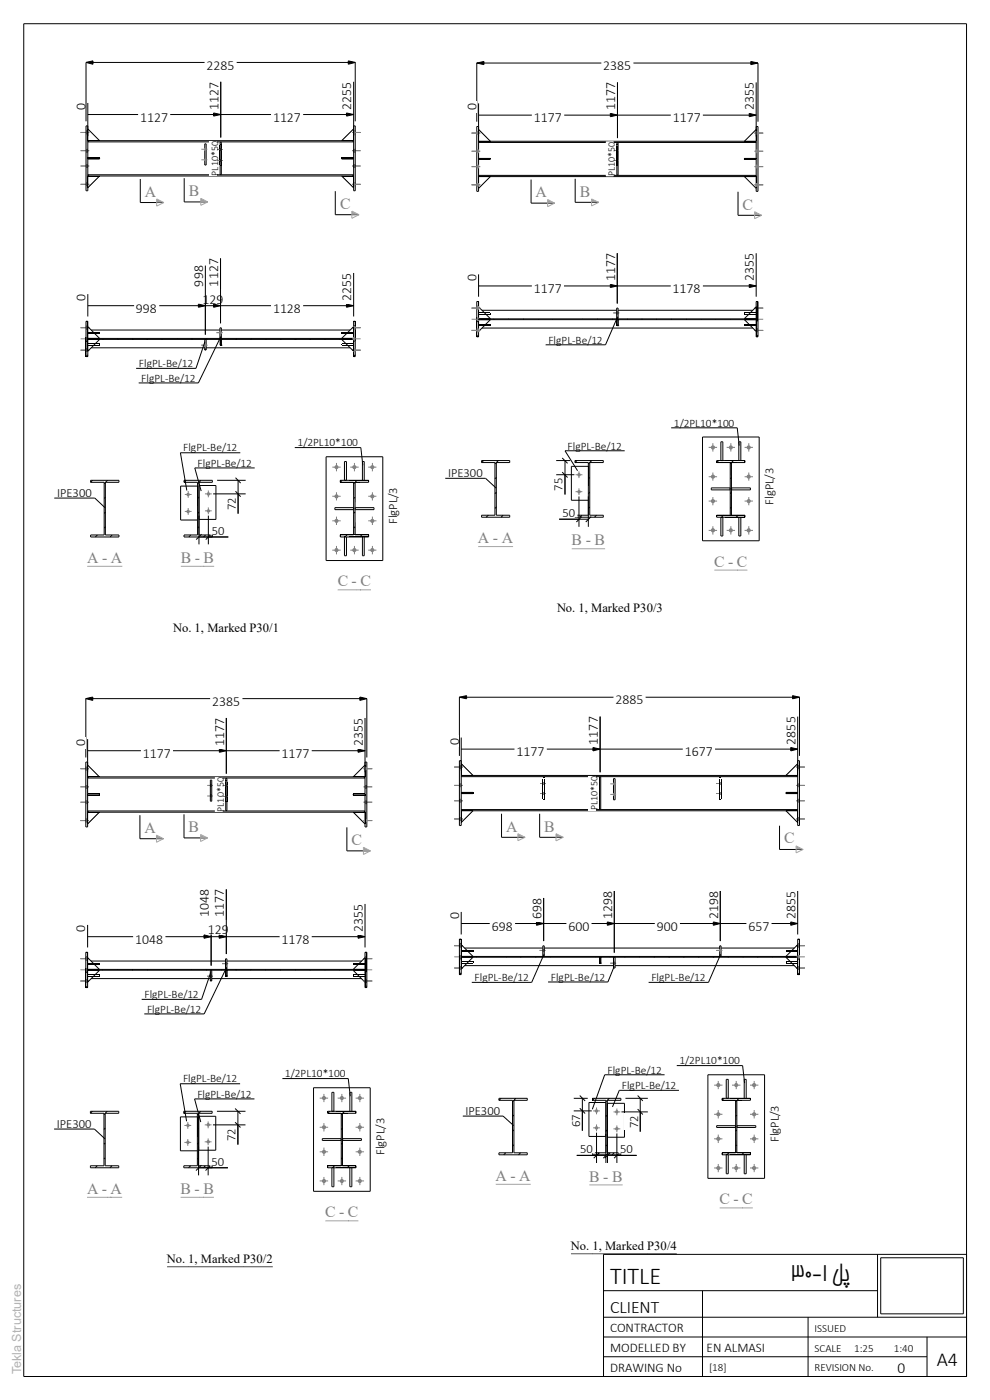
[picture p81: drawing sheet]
<svg xmlns="http://www.w3.org/2000/svg" width="210mm" height="297mm" viewBox="0 0 210 297" stroke-linecap="round" stroke-linejoin="round" font-family="sans-serif">
<defs><g id="words">
<g font-size="5.1">
<text x="129.4" y="272.4">TITLE</text>
<text x="167.8" y="271.7">30-1 لپ</text>
</g>
<text font-size="4.2" x="198.7" y="289.8">A4</text>
<text font-size="3.7" x="129.4" y="278.5">CLIENT</text>
<g font-size="3.3" fill="#7f7f7f">
<text x="30.7" y="41.7">A</text>
<text x="40" y="41.6">B</text>
<text x="113.6" y="41.9">A</text>
<text x="123" y="41.7">B</text>
<text x="72.1" y="44.3">C</text>
<text x="157.5" y="44.4">C</text>
<text x="18.5" y="119.4">A - A</text>
<text x="38.4" y="119.4">B - B</text>
<text x="101.4" y="115.2">A - A</text>
<text x="121.2" y="115.7">B - B</text>
<text x="71.6" y="124.4">C - C</text>
<text x="151.5" y="120.2">C - C</text>
<text x="30.6" y="176.7">A</text>
<text x="40" y="176.5">B</text>
<text x="74.5" y="179.3">C</text>
<text x="107.4" y="176.4">A</text>
<text x="115.4" y="176.4">B</text>
<text x="166.3" y="178.9">C</text>
<text x="105.1" y="250.5">A - A</text>
<text x="125" y="250.7">B - B</text>
<text x="18.5" y="253.3">A - A</text>
<text x="38.3" y="253.3">B - B</text>
<text x="152.6" y="255.5">C - C</text>
<text x="69" y="258.3">C - C</text>
</g>
<text font-size="3.3" x="190.4" y="291.3">0</text>
<g font-size="2.9">
<text x="43.8" y="14.8">2285</text>
<text x="128" y="14.9">2385</text>
<text x="18.2" y="23.3" transform="rotate(-90 18.2 23.3)">0</text>
<text x="46.4" y="23.3" transform="rotate(-90 46.4 23.3)">1127</text>
<text x="74.5" y="23.3" transform="rotate(-90 74.5 23.3)">2255</text>
<text x="101" y="23.4" transform="rotate(-90 101 23.4)">0</text>
<text x="130.5" y="23.4" transform="rotate(-90 130.5 23.4)">1177</text>
<text x="159.9" y="23.4" transform="rotate(-90 159.9 23.4)">2355</text>
<text x="29.7" y="25.8">1127</text>
<text x="57.9" y="25.8">1127</text>
<text x="113.2" y="25.9">1177</text>
<text x="142.7" y="25.9">1177</text>
<text x="101" y="59.6" transform="rotate(-90 101 59.6)">0</text>
<text x="130.5" y="59.6" transform="rotate(-90 130.5 59.6)">1177</text>
<text x="159.9" y="59.6" transform="rotate(-90 159.9 59.6)">2355</text>
<text x="18.2" y="63.8" transform="rotate(-90 18.2 63.8)">0</text>
<text x="42.9" y="64.4">129</text>
<text x="43.1" y="60.8" transform="rotate(-90 43.1 60.8)">998</text>
<text x="46.3" y="60.8" transform="rotate(-90 46.3 60.8)">1127</text>
<text x="74.5" y="63.8" transform="rotate(-90 74.5 63.8)">2255</text>
<text x="113.2" y="62.2">1177</text>
<text x="142.7" y="62.2">1178</text>
<text x="28.8" y="66.4">998</text>
<text x="57.9" y="66.4">1128</text>
<text x="45" y="149.7">2385</text>
<text x="130.6" y="149.4">2885</text>
<text x="18.1" y="158.2" transform="rotate(-90 18.1 158.2)">0</text>
<text x="30.3" y="160.8">1177</text>
<text x="47.5" y="158.2" transform="rotate(-90 47.5 158.2)">1177</text>
<text x="59.7" y="160.8">1177</text>
<text x="77" y="158.2" transform="rotate(-90 77 158.2)">2355</text>
<text x="97.4" y="157.9" transform="rotate(-90 97.4 157.9)">0</text>
<text x="109.6" y="160.4">1177</text>
<text x="126.8" y="157.9" transform="rotate(-90 126.8 157.9)">1177</text>
<text x="145.2" y="160.4">1677</text>
<text x="168.7" y="157.9" transform="rotate(-90 168.7 157.9)">2855</text>
<text x="18.1" y="197.7" transform="rotate(-90 18.1 197.7)">0</text>
<text x="44.3" y="194.6" transform="rotate(-90 44.3 194.6)">1048</text>
<text x="47.5" y="194.6" transform="rotate(-90 47.5 194.6)">1177</text>
<text x="77" y="197.7" transform="rotate(-90 77 197.7)">2355</text>
<text x="97.4" y="194.9" transform="rotate(-90 97.4 194.9)">0</text>
<text x="104.3" y="197.4">698</text>
<text x="114.9" y="194.9" transform="rotate(-90 114.9 194.9)">698</text>
<text x="120.6" y="197.4">600</text>
<text x="129.8" y="194.9" transform="rotate(-90 129.8 194.9)">1298</text>
<text x="139.3" y="197.4">900</text>
<text x="152.3" y="194.9" transform="rotate(-90 152.3 194.9)">2198</text>
<text x="158.7" y="197.4">657</text>
<text x="168.7" y="194.9" transform="rotate(-90 168.7 194.9)">2855</text>
<text x="28.7" y="200.2">1048</text>
<text x="44.1" y="198.2">129</text>
<text x="59.7" y="200.2">1178</text>
</g>
<g font-size="2.8">
<text x="129.4" y="286.8">MODELLED BY</text>
<text x="129.4" y="282.6">CONTRACTOR</text>
<text x="149.9" y="286.8">EN ALMASI</text>
<text x="129.4" y="291">DRAWING No</text>
</g>
<g font-size="2.7">
<text x="95" y="101.3">IPE300</text>
<text x="12.1" y="105.4">IPE300</text>
<text x="119.3" y="104.1" transform="rotate(-90 119.3 104.1)">75</text>
<text x="164.1" y="107.1" transform="rotate(-90 164.1 107.1)">FlgPL/3</text>
<text x="45" y="113.4">50</text>
<text x="50" y="108.2" transform="rotate(-90 50 108.2)">72</text>
<text x="84.2" y="111.2" transform="rotate(-90 84.2 111.2)">FlgPL/3</text>
<text x="119.3" y="109.7">50</text>
<text x="118.2" y="129.9">No. 1, Marked P30/3</text>
<text x="36.7" y="134.1">No. 1, Marked P30/1</text>
<text x="12.1" y="239.3">IPE300</text>
<text x="98.7" y="236.5">IPE300</text>
<text x="123.1" y="239.1" transform="rotate(-90 123.1 239.1)">67</text>
<text x="135.3" y="239.3" transform="rotate(-90 135.3 239.3)">72</text>
<text x="50" y="242.1" transform="rotate(-90 50 242.1)">72</text>
<text x="81.6" y="245.1" transform="rotate(-90 81.6 245.1)">FlgPL/3</text>
<text x="123.1" y="244.6">50</text>
<text x="131.6" y="244.6">50</text>
<text x="165.2" y="242.3" transform="rotate(-90 165.2 242.3)">FlgPL/3</text>
<text x="44.9" y="247.3">50</text>
<text x="35.4" y="268">No. 1, Marked P30/2</text>
<text x="121.1" y="265.2">No. 1, Marked P30/4</text>
</g>
<text font-size="2.7" fill="#b2b2b2" x="4.5" y="291.5" transform="rotate(-90 4.5 291.5)">Tekla Structures</text>
<g font-size="2.4">
<text x="29.5" y="77.8">FlgPL-Be/12</text>
<text x="116.3" y="72.9">FlgPL-Be/12</text>
<text x="30" y="81">FlgPL-Be/12</text>
<text x="38.9" y="95.8">FlgPL-Be/12</text>
<text x="63.1" y="94.7">1/2PL10*100</text>
<text x="120.4" y="95.4">FlgPL-Be/12</text>
<text x="143" y="90.5">1/2PL10*100</text>
<text x="41.9" y="99">FlgPL-Be/12</text>
<text x="100.7" y="208.1">FlgPL-Be/12</text>
<text x="116.8" y="208">FlgPL-Be/12</text>
<text x="138.2" y="208.1">FlgPL-Be/12</text>
<text x="30.6" y="211.7">FlgPL-Be/12</text>
<text x="31.2" y="214.8">FlgPL-Be/12</text>
<text x="128.9" y="227.7">FlgPL-Be/12</text>
<text x="144.1" y="225.8">1/2PL10*100</text>
<text x="38.8" y="229.6">FlgPL-Be/12</text>
<text x="41.9" y="232.8">FlgPL-Be/12</text>
<text x="60.5" y="228.5">1/2PL10*100</text>
<text x="131.9" y="231.1">FlgPL-Be/12</text>
</g>
<g font-size="2.3">
<text x="172.8" y="286.7">SCALE</text>
<text x="172.8" y="282.5">ISSUED</text>
<text x="181.2" y="286.7">1:25</text>
<text x="189.6" y="286.7">1:40</text>
<text x="150.4" y="290.9">[18]</text>
<text x="172.8" y="290.9">REVISION No.</text>
</g>
<g font-size="2.1">
<text x="46.3" y="37.2" transform="rotate(-90 46.3 37.2)">PL10*50</text>
<text x="130.4" y="37.4" transform="rotate(-90 130.4 37.4)">PL10*50</text>
<text x="47.5" y="172.2" transform="rotate(-90 47.5 172.2)">PL10*50</text>
<text x="126.7" y="171.9" transform="rotate(-90 126.7 171.9)">PL10*50</text>
</g>
</g></defs>
<g fill="none" stroke="#000" stroke-width=".21">
<path d="M18.6 75.3l-.4 .3M18.6 72.1l-.4 .4M18.6 69l-.4 .4M21.9 71.8l-.1 .2M25.1 71.8l-.2 .1M28.2 71.8l-.1 .2M31.3 71.9l-.1 .1M34.3 72h.1M37.6 71.8v.1M40.8 71.8l-.2 .2M43.7 74l-.3 .2M43.9 71.8l-.1 .2"/>
<path d="M46.9 71.5l-.2 .3M46.9 73l-.2 .2M47.1 71.8l-.2 .2M50.2 71.8l-.2 .2M53.3 71.8l-.1 .2M56.5 71.8l-.2 .2M59.6 71.9l-.1 .1M62.7 71.9l-.1 .1M65.9 71.9l-.1 .1M69 71.9l-.1 .1M72.1 72h.1M75.4 75.3l-.4 .3"/>
<path d="M75.4 72.1l-.4 .4M75.4 69l-.4 .4M101.5 71.1l-.4 .4M101.5 67.9l-.4 .4M101.5 64.8l-.4 .4M104.8 67.6l-.1 .2M108 67.6l-.1 .1M111.1 67.6l-.1 .2M114.2 67.7l-.1 .1M117.3 67.7v.1M123.7 67.6l-.1 .1M126.8 67.6l-.1 .2"/>
<path d="M130 67.6l-.2 .2M131.1 67.3l-.3 .3M131.1 68.8l-.2 .3M133.1 67.6l-.1 .2M136.3 67.6l-.2 .2M139.4 67.6l-.2 .2M142.5 67.6l-.1 .2M145.7 67.7l-.2 .1M148.8 67.7l-.1 .1M151.9 67.7l-.1 .1M155 67.7l-.1 .1M160.8 71.1l-.4 .4"/>
<path d="M160.8 67.9l-.4 .4M160.8 64.8l-.4 .4M69.2 96.9h12v22h-12zM102.6 97.7l-.4 .4M105.7 97.7l-.7 .7M122.4 97.7l-.4 .4M125.5 97.7l-.7 .7M152.4 97.7l-.4 .4M155.6 97.7l-.7 .7M19.2 101.9h6v.4h-2.8v11.2h2.8v.4h-6v-.4h2.9v-11.2h-2.9zM19.6 101.9l-.4 .4M20.7 113.5l-.5 .4"/>
<path d="M22.4 111.8l-.3 .3M22.4 108.6l-.3 .3M22.4 105.5l-.3 .2M22.8 101.9l-.7 .7M23.8 113.5l-.4 .4M39.5 101.9l-.5 .4M40.5 113.5l-.5 .4M42.2 111.8l-.3 .3M42.2 108.6l-.3 .3M42.2 105.5l-.3 .2M42.6 101.9l-.7 .7M43.6 113.5l-.4 .4"/>
<path d="M72.2 101.9h6v.4h-2.9v11.1h2.9v.5h-6v-.5h2.8v-11.1h-2.8zM72.2 113.5h6M72.2 102.3h4.2M72.6 101.9l-.4 .4M73.1 101.9v-4h.4v4M73.1 113.9v4h.4v-4M73.6 113.4l-.4 .5M74 101.9h4.2M75 107.7h-4v.4h4M75.3 111.8l-.3 .3M75.3 108.6l-.3 .3M75.3 105.5l-.3 .2"/>
<path d="M75.4 107.7h3.9v.4h-3.9zM75.7 101.9l-.7 .7M76.8 113.4l-.5 .5M76.9 101.9v-4h.4v4M76.9 113.9v4h.4v-4M103.6 109.3l-.5 .4M105.3 107.6l-.3 .3M105.3 104.4l-.3 .3M105.3 101.3l-.3 .3M106.7 109.3l-.4 .4M123.4 109.3l-.4 .4M125.1 107.6l-.3 .3"/>
<path d="M125.1 104.4l-.3 .3M125.1 101.3l-.3 .3M126.5 109.3l-.4 .4M153.5 109.3l-.5 .4M155.2 107.6l-.3 .3M155.2 104.4l-.3 .3M155.2 101.3l-.3 .3M156.6 109.3l-.4 .4M18.6 209.1l-.4 .4M18.6 206l-.4 .4M18.6 202.8l-.4 .4M21.9 205.7l-.2 .1"/>
<path d="M25 205.7h-.1M28.2 205.7l-.2 .1M31.3 205.7l-.1 .1M34.3 205.8h.1M40.8 205.7l-.2 .1M43.9 205.7l-.2 .1M44.9 207.8l-.3 .3M47 205.7l-.1 .1M48.1 205.4l-.3 .3M48.1 206.8l-.2 .3M50.2 205.7l-.2 .1M53.3 205.7l-.2 .1"/>
<path d="M56.4 205.7l-.1 .1M59.6 205.7l-.2 .1M62.7 205.7l-.1 .1M65.8 205.7l-.1 .1M69 205.7l-.1 .1M72.1 205.8h-.1M77.8 209.1l-.4 .4M77.8 206l-.4 .4M77.8 202.8l-.4 .4M97.8 206.4l-.3 .4M97.8 203.2l-.3 .4M97.8 200.1l-.3 .3"/>
<path d="M101.2 202.9l-.2 .1M107.4 202.9v.1M110.6 202.9l-.2 .2M113.7 202.9l-.1 .2M116.8 203l-.1 .1M126.3 202.9l-.1 .1M127.4 204.1l-.2 .2M129.5 202.9l-.2 .1M132.6 202.9l-.1 .1M135.7 202.9l-.1 .1M138.9 202.9l-.2 .2M142 202.9l-.1 .2"/>
<path d="M145.2 202.9l-.2 .2M148.3 202.9l-.2 .2M151.4 202.9l-.1 .2M154.5 202.9l-.1 .2M157.6 203v.1M160.8 203l-.1 .1M163.9 203l-.1 .1M169.6 206.4l-.4 .4M169.6 203.2l-.4 .4M169.6 200.1l-.4 .3M19.6 235.8l-.4 .4M22.3 239.3l-.2 .3"/>
<path d="M22.7 235.8l-.6 .7M39.4 235.8l-.4 .4M42.1 239.3l-.2 .3M42.6 235.8l-.7 .7M69.9 235.8l-.4 .4M72.6 239.3l-.2 .3M73.1 235.8l-.7 .7M106.3 233l-.5 .4M109 239.7l-.3 .3M109 236.6l-.3 .3M109.4 233l-.7 .7M126.1 233l-.4 .4"/>
<path d="M128.8 239.7l-.3 .3M128.8 236.6l-.3 .3M129.2 233l-.7 .7M153.6 233l-.4 .4M156.3 239.7l-.3 .3M156.3 236.6l-.3 .3M156.8 233l-.8 .7M20.6 247.3l-.4 .4M22.3 245.6l-.2 .3M22.3 242.5l-.2 .2M23.7 247.3l-.4 .4M40.4 247.3l-.4 .4"/>
<path d="M42.1 245.6l-.2 .3M42.1 242.4l-.2 .3M43.6 247.3l-.5 .4M71 247.3l-.5 .4M72.6 245.6l-.2 .3M72.6 242.4l-.2 .3M74.1 247.3l-.4 .4M107.3 244.6l-.5 .4M109 242.9l-.3 .2M110.4 244.6l-.4 .4M127.1 244.6l-.4 .4M128.8 242.9l-.3 .2"/>
<path d="M130.3 244.6l-.5 .4M154.6 244.6l-.4 .4M156.3 242.9l-.3 .2M157.7 244.6l-.4 .4"/>
</g>
<g fill="#000">
<path d="M72.1 101.9l.1 .4zM72.1 113.5l.1 .4zM73.1 113.9h.4zM76.9 113.9h.4zM76.9 101.9h.4zM78.1 113.5l.1 .4zM78.1 101.9l.1 .4z"/>
<path d="M75 109.2l.1 4.2zM75 102.3l.1 2.7z"/>
<path d="M75.3 102.3l.1 4.2zM75.3 110.8l.1 2.6z"/>
</g>
<circle cx="75.2" cy="99.1" r=".44" fill="#7f7f7f"/>
<path d="M74.3 99.1h1.8M75.2 98.2v1.8" fill="none" stroke="#7f7f7f" stroke-width=".21"/>
<circle cx="75.2" cy="116.7" r=".45" fill="#7f7f7f"/>
<path d="M74.3 116.7h1.8M75.2 115.8v1.8" fill="none" stroke="#7f7f7f" stroke-width=".21"/>
<circle cx="79" cy="99.1" r=".44" fill="#7f7f7f"/>
<path d="M78.1 99.1h1.7M79 98.2v1.8" fill="none" stroke="#7f7f7f" stroke-width=".21"/>
<circle cx="79" cy="105.3" r=".44" fill="#7f7f7f"/>
<path d="M78.1 105.3h1.7M79 104.4v1.8" fill="none" stroke="#7f7f7f" stroke-width=".21"/>
<circle cx="79" cy="110.5" r=".44" fill="#7f7f7f"/>
<path d="M78.1 110.5h1.7M79 109.6v1.8" fill="none" stroke="#7f7f7f" stroke-width=".21"/>
<circle cx="79" cy="116.7" r=".44" fill="#7f7f7f"/>
<path d="M78.1 116.7h1.7M79 115.8v1.8" fill="none" stroke="#7f7f7f" stroke-width=".21"/>
<circle cx="71.4" cy="99.1" r=".43" fill="#7f7f7f"/>
<path d="M70.5 99.1h1.8M71.4 98.2v1.8" fill="none" stroke="#7f7f7f" stroke-width=".21"/>
<circle cx="71.4" cy="105.3" r=".43" fill="#7f7f7f"/>
<path d="M70.5 105.3h1.8M71.4 104.4v1.8" fill="none" stroke="#7f7f7f" stroke-width=".21"/>
<circle cx="71.4" cy="110.5" r=".43" fill="#7f7f7f"/>
<path d="M70.5 110.5h1.8M71.4 109.6v1.8" fill="none" stroke="#7f7f7f" stroke-width=".21"/>
<circle cx="71.4" cy="116.7" r=".43" fill="#7f7f7f"/>
<g fill="none" stroke="#7f7f7f" stroke-width=".21">
<path d="M74.7 28.1h1.8M74.7 32h1.8M74.7 35.2h1.8M74.7 39.1h1.8M75 28.4h.4M75 27.8h.4M75 32.3h.4M75 31.7h.4M75 35.5h.4M75 35h.4M75 39.4h.4M75 38.8h.4"/>
<path d="M70.5 116.7h1.8M71.4 115.8v1.8"/>
</g>
<g fill="#7f7f7f">
<path d="M75 27.8h.4v.6h-.4z"/>
<path d="M75 31.7h.4v.6h-.4z"/>
<path d="M75 35h.4v.5h-.4z"/>
<path d="M75 38.8h.4v.6h-.4z"/>
</g>
<path d="M43.4 30.5h.3v4.5h-.3zM46.6 30.9v4.2M46.9 30.9v4.2M72.5 29.9h2.5M72.5 33.7h2.5M72.5 33.5h2.5M75 27.3v2.5M75 26.7h.4v13.8h-.4z" fill="none" stroke="#000" stroke-width=".21"/>
<path d="M46.7 35.1h.2zM46.7 30.6h.2zM72.5 33.5v.2zM75 33.5v.2zM75 27.3l-2.5 2.6z" fill="#000"/>
<path d="M17.1 28.1h1.8M17.1 39.1h1.8M18.2 28.4h.4M18.2 27.8h.4M18.2 39.4h.4M18.2 38.8h.4" fill="none" stroke="#7f7f7f" stroke-width=".21"/>
<g fill="#7f7f7f">
<path d="M18.2 27.8h.4v.6h-.4z"/>
<path d="M18.2 38.8h.4v.6h-.4z"/>
</g>
<path d="M17.1 28.1h1.8M17.1 32h1.8M17.1 35.2h1.8M17.1 39.1h1.8M18.2 28.4h.4M18.2 27.8h.4M18.2 32.3h.4M18.2 31.7h.4M18.2 35.5h.4M18.2 35h.4M18.2 39.4h.4M18.2 38.8h.4" fill="none" stroke="#7f7f7f" stroke-width=".21"/>
<g fill="#7f7f7f">
<path d="M18.2 27.8h.4v.6h-.4z"/>
<path d="M18.2 31.7h.4v.6h-.4z"/>
<path d="M18.2 35h.4v.5h-.4z"/>
<path d="M18.2 38.8h.4v.6h-.4z"/>
</g>
<path d="M74.7 28.1h1.8M74.7 39.1h1.8M75 28.4h.4M75 27.8h.4M75 39.4h.4M75 38.8h.4" fill="none" stroke="#7f7f7f" stroke-width=".21"/>
<g fill="#7f7f7f">
<path d="M75 27.8h.4v.6h-.4z"/>
<path d="M75 38.8h.4v.6h-.4z"/>
</g>
<path d="M75 27.3v2.5M75 27.3l-2.5 2.5h2.5" fill="none" stroke="#000" stroke-width=".21"/>
<g fill="#7f7f7f">
<path d="M45.9 31.7h1.3z"/>
<path d="M46.7 31.9l.2 .1z"/>
<path d="M46.7 31.5h.2z"/>
<path d="M45.9 33.9l1.3 .1z"/>
<path d="M46.7 34.2h.2z"/>
<path d="M46.7 33.7l.2 .1z"/>
</g>
<path d="M18.2 26.7h.4v13.8h-.4zM18.6 37.3l56.4 .1M18.6 29.8h56.2l.2 .3h-56.4l.3-.3M18.6 33.5h2.5v.2h-2.5M18.6 27.3l2.5 2.5M18.8 37.3l-.2-.2h56.4l-.2 .2M21.1 37.3l-2.5 2.5M46.7 30.2h.2v6.8h-.2zM72.5 37.3l2.5 2.5M75 37.3v2.5M75 33.5h-2.5v.2h2.5" fill="none" stroke="#000" stroke-width=".21"/>
<path d="M18.6 33.5v.2zM18.6 39.8l2.5-2.5zM18.6 27.3l2.5 2.6zM21.1 33.5v.2zM72.5 37.4l2.5 2.4zM75 33.5v.2z" fill="#000"/>
<path d="M42.7 31.7h1.3M42.7 33.9h1.3M43.4 31.9h.3M43.4 31.4h.3M43.4 34.1h.3M43.4 33.7h.3" fill="none" stroke="#7f7f7f" stroke-width=".21"/>
<g fill="#7f7f7f">
<path d="M43.4 31.4h.3v.5h-.3z"/>
<path d="M43.4 33.7h.3v.4h-.3z"/>
</g>
<circle cx="156.2" cy="230.2" r=".43" fill="#7f7f7f"/>
<path d="M155.3 230.2h1.8M156.2 229.3v1.8" fill="none" stroke="#7f7f7f" stroke-width=".21"/>
<circle cx="156.2" cy="247.8" r=".43" fill="#7f7f7f"/>
<path d="M155.3 247.8h1.8M156.2 246.9v1.8" fill="none" stroke="#7f7f7f" stroke-width=".21"/>
<path d="M157.9 233v-4h.4v4" fill="none" stroke="#000" stroke-width=".21"/>
<path d="M157.9 233h.4z" fill="#000"/>
<circle cx="160" cy="230.2" r=".45" fill="#7f7f7f"/>
<path d="M159.1 230.2h1.8M160 229.3v1.8" fill="none" stroke="#7f7f7f" stroke-width=".21"/>
<circle cx="160" cy="236.4" r=".44" fill="#7f7f7f"/>
<path d="M159.1 236.4h1.8M160 235.5v1.8" fill="none" stroke="#7f7f7f" stroke-width=".21"/>
<circle cx="160" cy="241.6" r=".45" fill="#7f7f7f"/>
<path d="M159.1 241.6h1.8M160 240.7v1.8" fill="none" stroke="#7f7f7f" stroke-width=".21"/>
<circle cx="160" cy="247.8" r=".45" fill="#7f7f7f"/>
<path d="M159.1 247.8h1.8M160 246.9v1.8" fill="none" stroke="#7f7f7f" stroke-width=".21"/>
<circle cx="152.4" cy="230.2" r=".44" fill="#7f7f7f"/>
<path d="M151.5 230.2h1.7M152.4 229.3v1.8" fill="none" stroke="#7f7f7f" stroke-width=".21"/>
<circle cx="152.4" cy="236.4" r=".43" fill="#7f7f7f"/>
<path d="M151.5 236.4h1.7M152.4 235.5v1.8" fill="none" stroke="#7f7f7f" stroke-width=".21"/>
<circle cx="152.4" cy="241.6" r=".44" fill="#7f7f7f"/>
<path d="M151.5 241.6h1.7M152.4 240.7v1.8" fill="none" stroke="#7f7f7f" stroke-width=".21"/>
<circle cx="152.4" cy="247.8" r=".44" fill="#7f7f7f"/>
<path d="M151.5 247.8h1.7M152.4 246.9v1.8" fill="none" stroke="#7f7f7f" stroke-width=".21"/>
<g fill="#000">
<path d="M153.2 233v.4zM159.1 233l.1 .4zM153.2 244.6v.4zM154.1 245h.4zM157.9 245h.4zM159.1 244.6l.1 .4z"/>
<path d="M156.3 233.4v4.3zM156.3 241.9v2.7z"/>
<path d="M156 240.3v4.3zM156 233.4v2.7z"/>
</g>
<path d="M19.2 235.8h6v.4h-2.9v11.1h2.9v.4h-6v-.4h2.9v-11.1h-2.9zM150.2 228h12v22h-12zM152 238.8h4v.4h-4zM153.2 233.4h4.2M154.1 233v-4h.4v4M154.9 233h4.3M156.3 238.8h4v.4h-4zM153.2 244.6h6v.4h-6zM154.1 245v4h.4v-4M156 244.6v-11.2h-2.8v-.4h6v.4h-2.9v11.2M157.9 245v4h.4v-4" fill="none" stroke="#000" stroke-width=".21"/>
<circle cx="39.9" cy="104.9" r=".36" fill="#7f7f7f"/>
<path d="M39.2 104.9h1.4M39.9 104.2v1.4" fill="none" stroke="#7f7f7f" stroke-width=".21"/>
<circle cx="39.9" cy="108.5" r=".36" fill="#7f7f7f"/>
<path d="M39.2 108.5h1.4M39.9 107.8v1.4" fill="none" stroke="#7f7f7f" stroke-width=".21"/>
<path d="M42.2 103h3.6v7.2h-3.6z" fill="none" stroke="#000" stroke-width=".21"/>
<circle cx="44.2" cy="104.8" r=".36" fill="#7f7f7f"/>
<path d="M43.5 104.8h1.4M44.2 104.1v1.4" fill="none" stroke="#7f7f7f" stroke-width=".21"/>
<circle cx="44.2" cy="108.4" r=".36" fill="#7f7f7f"/>
<g fill="none" stroke="#7f7f7f" stroke-width=".21">
<path d="M43.5 108.4h1.4M44.2 107.7v1.4M77.1 163.1h1.9M77.1 166.9h1.9M77.1 170.2h1.9M77.1 174.1h1.9M77.4 163.3h.4M77.4 162.8h.4M77.4 167.2h.4M77.4 166.7h.4M77.4 170.5h.4M77.4 169.9h.4"/>
<path d="M77.4 174.3h.4M77.4 173.8h.4"/>
</g>
<path d="M39 101.9h.1M39 102.3h.1M39 101.9h6v.4h-2.8v11.2h2.8v.4h-6v-.4h2.9v-11.2h-2.9M39 101.9v.4M41.9 103.1h-3.6v7.2h3.6M18.6 172.3h2.5l-2.5 2.5zM74.9 168.7h2.5M74.9 168.4h2.5" fill="none" stroke="#000" stroke-width=".21"/>
<path d="M74.9 168.4l.1 .3zM77.4 168.4l.1 .3z" fill="#000"/>
<g fill="#7f7f7f">
<path d="M77.4 162.8h.4v.5h-.4z"/>
<path d="M77.4 166.7h.4v.5h-.4z"/>
<path d="M77.4 169.9h.4v.6h-.4z"/>
<path d="M77.4 173.8h.4v.5h-.4z"/>
</g>
<path d="M77.4 161.7h.4v13.7h-.4z" fill="none" stroke="#000" stroke-width=".21"/>
<path d="M17.1 163.1h1.8M17.1 166.9h1.8M17.1 170.2h1.8M17.1 174.1h1.8M18.2 163.3h.4M18.2 162.8h.4M18.2 167.2h.4M18.2 166.7h.4M18.2 170.5h.4M18.2 169.9h.4M18.2 174.3h.4M18.2 173.8h.4" fill="none" stroke="#7f7f7f" stroke-width=".21"/>
<g fill="#7f7f7f">
<path d="M18.2 162.8h.4v.5h-.4z"/>
<path d="M18.2 166.7h.4v.5h-.4z"/>
<path d="M18.2 169.9h.4v.6h-.4z"/>
<path d="M18.2 173.8h.4v.5h-.4z"/>
</g>
<path d="M43.9 166.6h1.3M43.9 168.9h1.3M44.6 166.8h.3M44.6 166.4h.3M44.6 169.1h.3M44.6 168.6h.3" fill="none" stroke="#7f7f7f" stroke-width=".21"/>
<g fill="#7f7f7f">
<path d="M44.6 166.4h.3v.4h-.3z"/>
<path d="M44.6 168.6h.3v.5h-.3z"/>
</g>
<path d="M74.9 164.8l2.5-2.5v2.5z" fill="none" stroke="#000" stroke-width=".21"/>
<path d="M74.9 164.8l2.6-2.5z" fill="#000"/>
<path d="M77.1 163.1h1.9M77.1 174.1h1.9M77.4 163.3h.4M77.4 162.8h.4M77.4 174.3h.4M77.4 173.8h.4" fill="none" stroke="#7f7f7f" stroke-width=".21"/>
<g fill="#7f7f7f">
<path d="M77.4 162.8h.4v.5h-.4z"/>
<path d="M77.4 173.8h.4v.5h-.4z"/>
</g>
<path d="M17.1 163.1h1.8M17.1 174.1h1.8M18.2 163.3h.4M18.2 162.8h.4M18.2 174.3h.4M18.2 173.8h.4" fill="none" stroke="#7f7f7f" stroke-width=".21"/>
<g fill="#7f7f7f">
<path d="M18.2 162.8h.4v.5h-.4z"/>
<path d="M18.2 173.8h.4v.5h-.4z"/>
</g>
<path d="M18.2 161.7h.4v13.7h-.4zM18.6 168.4h2.5v.3h-2.5M18.6 164.8h58.6l.2 .3h-58.8l.2-.3M18.6 162.3l2.5 2.5M18.8 172.3l-.2-.3h58.8l-.2 .3M44.6 165.5h.3v4.5h-.3zM47.9 165.8v4.2M48.2 165.8v4.2M74.9 172.3l2.5 2.5v-2.5h-58.8M77.4 168.4h-2.5v.3h2.5" fill="none" stroke="#000" stroke-width=".21"/>
<path d="M18.5 168.4l.1 .3zM18.5 174.8l2.6-2.5zM18.5 162.3l2.6 2.5zM21 168.4l.1 .3zM47.8 170l.3 .1zM47.8 165.5l.3 .1zM74.9 172.3l2.6 2.5zM77.4 168.4l.1 .3z" fill="#000"/>
<g fill="#7f7f7f">
<path d="M47.1 166.7h1.3z"/>
<path d="M47.8 166.9h.3z"/>
<path d="M47.8 166.5h.3z"/>
<path d="M47.1 168.9h1.3z"/>
<path d="M47.8 169.1l.3 .1z"/>
<path d="M47.8 168.7h.3z"/>
</g>
<path d="M47.9 165.1h.2v6.9h-.2z" fill="none" stroke="#000" stroke-width=".21"/>
<path d="M17.1 74.3h1.8M17.1 69.5h1.8M18.2 74.5h.4M18.2 74h.4M18.2 69.8h.4M18.2 69.3h.4" fill="none" stroke="#7f7f7f" stroke-width=".21"/>
<g fill="#7f7f7f">
<path d="M18.2 74h.4v.5h-.4z"/>
<path d="M18.2 69.3h.4v.5h-.4z"/>
</g>
<path d="M19.3 73.8h24.1M19.3 70h27.4M43.7 73.8h30.6M46.7 71.8v-2.2h.2v2.2M46.7 72v1.2h.2M46.9 73.2h.1M46.9 72h.1M46.9 72v1.2M46.9 70h27.4M75 71.4v4.2M75 71.8h-56.4v.2h56.4M75 68.2h.4v7.4h-.4z" fill="none" stroke="#000" stroke-width=".21"/>
<path d="M46.7 72v1.2zM46.7 72h.2zM46.7 73.2l.2 .1zM75 68.1l.4 .1zM75 75.6l.4 .1z" fill="#000"/>
<path d="M17.1 71.9h1.8M18.2 72.2h.4M18.2 71.6h.4" fill="none" stroke="#7f7f7f" stroke-width=".21"/>
<path d="M18.2 71.6h.4v.6h-.4z" fill="#7f7f7f"/>
<path d="M74.7 74.3h1.8M74.7 69.5h1.8M75 74h.4M75 74.5h.4M75 69.3h.4M75 69.8h.4" fill="none" stroke="#7f7f7f" stroke-width=".21"/>
<g fill="#7f7f7f">
<path d="M75 74h.4v.5h-.4z"/>
<path d="M75 69.3h.4v.5h-.4z"/>
</g>
<g fill="none" stroke="#000" stroke-width=".21">
<path d="M18.2 68.2h.4v7.4h-.4zM18.6 70.6h2.5M18.6 70.8h2.5M18.6 73h2.5M18.6 73.2h2.5M18.6 72h2.5l-2.5 2.5M18.6 69.3l2.5 2.5h-2.5M43.4 72h.3v2.2h-.3zM72.5 70.6h2.5M72.5 70.8h2.5M72.5 73h2.5M72.5 73.2h2.5"/>
<path d="M75 69.3v2.5M75 72v2.5M75 72h-2.5l2.5 2.5M75 69.3l-2.5 2.5h2.5"/>
</g>
<path d="M18.2 68.1l.4 .1zM18.6 73v.2zM18.6 70.6v.2zM18.2 75.6l.4 .1zM21.1 73v.2zM21.1 70.6v.2zM72.5 70.6v.2zM72.5 73v.2zM75 70.6v.2zM75 73v.2z" fill="#000"/>
<path d="M45.9 70.6h1.3M46.7 70.8h.2M46.7 70.4h.2" fill="none" stroke="#7f7f7f" stroke-width=".21"/>
<path d="M46.7 70.4h.2v.4h-.2z" fill="#7f7f7f"/>
<path d="M74.7 71.9h1.8M75 71.6h.4M75 72.2h.4" fill="none" stroke="#7f7f7f" stroke-width=".21"/>
<path d="M75 71.6h.4v.6h-.4z" fill="#7f7f7f"/>
<path d="M42.7 73.2h1.3M43.4 73.5h.3M43.4 73h.3" fill="none" stroke="#7f7f7f" stroke-width=".21"/>
<path d="M43.4 73h.3v.5h-.3z" fill="#7f7f7f"/>
<circle cx="39.9" cy="238.7" r=".36" fill="#7f7f7f"/>
<path d="M39.1 238.8h1.5M39.8 238v1.5" fill="none" stroke="#7f7f7f" stroke-width=".21"/>
<circle cx="39.9" cy="242.3" r=".36" fill="#7f7f7f"/>
<path d="M39.1 242.4h1.5M39.8 241.6v1.5" fill="none" stroke="#7f7f7f" stroke-width=".21"/>
<path d="M39 235.8h.1M39 236.2h.1M39 235.8v.4M39 235.8h6v.4h-2.9v11.1h2.9v.4h-6v-.4h2.9v-11.1h-2.9M41.8 236.9v4.3M41.9 236.9h-3.6v7.2h3.6M42.2 236.8h3.6v7.2h-3.6z" fill="none" stroke="#000" stroke-width=".21"/>
<circle cx="44.2" cy="238.6" r=".36" fill="#7f7f7f"/>
<path d="M43.4 238.6h1.5M44.2 237.9v1.4" fill="none" stroke="#7f7f7f" stroke-width=".21"/>
<circle cx="44.2" cy="242.2" r=".36" fill="#7f7f7f"/>
<path d="M17.1 208.1h1.8M17.1 203.4h1.8M18.2 208.4h.4M18.2 207.9h.4M18.2 203.7h.4M18.2 203.1h.4M43.4 242.2h1.5M44.2 241.5v1.4" fill="none" stroke="#7f7f7f" stroke-width=".21"/>
<g fill="#7f7f7f">
<path d="M18.2 207.9h.4v.5h-.4z"/>
<path d="M18.2 203.1h.4v.6h-.4z"/>
</g>
<path d="M43.9 207.1h1.3M44.6 207.3h.3M44.6 206.9h.3" fill="none" stroke="#7f7f7f" stroke-width=".21"/>
<path d="M44.6 206.9h.3v.4h-.3z" fill="#7f7f7f"/>
<path d="M17.1 205.7h1.8M18.2 206h.4M18.2 205.5h.4" fill="none" stroke="#7f7f7f" stroke-width=".21"/>
<path d="M18.2 205.5h.4v.5h-.4z" fill="#7f7f7f"/>
<path d="M18.2 202h.4v7.5h-.4zM18.6 204.4h2.5M18.6 204.7h2.5M18.6 203.2l2.5 2.5h-2.5M74.9 204.4h2.5M74.9 204.7h2.5M74.9 205.9h2.5v2.5z" fill="none" stroke="#000" stroke-width=".21"/>
<path d="M18.2 202h.4zM18.5 204.4l.1 .3zM18.2 209.5h.4zM21 204.4l.1 .3zM74.9 204.4l.1 .3zM77.4 204.4l.1 .3z" fill="#000"/>
<path d="M47.1 204.4h1.3M47.8 204.6h.3M47.8 204.2h.3" fill="none" stroke="#7f7f7f" stroke-width=".21"/>
<path d="M47.8 204.2h.3v.4h-.3z" fill="#7f7f7f"/>
<path d="M77.1 208.1h1.9M77.1 203.4h1.9M77.4 207.9h.4M77.4 208.4h.4M77.4 203.1h.4M77.4 203.7h.4" fill="none" stroke="#7f7f7f" stroke-width=".21"/>
<g fill="#7f7f7f">
<path d="M77.4 207.9h.4v.5h-.4z"/>
<path d="M77.4 203.1h.4v.6h-.4z"/>
</g>
<path d="M18.6 205.9h2.5l-2.5 2.5zM18.6 207.1h2.5M18.6 206.8h2.5M44.6 205.9h.3v2.2h-.3z" fill="none" stroke="#000" stroke-width=".21"/>
<path d="M18.5 206.8l.1 .2zM21 206.8l.1 .2z" fill="#000"/>
<path d="M77.1 205.7h1.9M77.4 205.5h.4M77.4 206h.4" fill="none" stroke="#7f7f7f" stroke-width=".21"/>
<path d="M77.4 205.5h.4v.5h-.4z" fill="#7f7f7f"/>
<g fill="none" stroke="#000" stroke-width=".21">
<path d="M19.3 207.6h25.3M19.3 203.9h28.5M44.9 207.6h31.8M47.8 205.7v-2.3h.3v2.3M48.1 207.1h.1M48.1 205.9h.1M48.1 205.9h-.2v1.2h.2M48.1 205.9v1.2M48.1 203.9h28.6M74.9 206.8h2.5M74.9 207.1h2.5M77.4 205.7h-58.8v.1h58.8"/>
<path d="M77.4 203.2l-2.5 2.5M77.4 202h.4v7.5h-.4zM77.8 202v4.2M68.4 241.6h3.9v.3h-3.9zM74.2 247.7v4.1h.4v-4.1"/>
</g>
<path d="M47.9 205.9v1.2zM47.9 205.8l.2 .1zM47.9 207.1h.2zM74.9 206.8l.1 .2zM77.4 202h.4zM77.4 206.8l.1 .2zM77.4 209.5h.4zM74.2 247.7l.4 .1z" fill="#000"/>
<circle cx="72.5" cy="232.9" r=".43" fill="#7f7f7f"/>
<path d="M71.6 233h1.8M72.5 232.1v1.7" fill="none" stroke="#7f7f7f" stroke-width=".21"/>
<circle cx="72.5" cy="250.5" r=".43" fill="#7f7f7f"/>
<path d="M71.6 250.5h1.8M72.5 249.7v1.7" fill="none" stroke="#7f7f7f" stroke-width=".21"/>
<path d="M66.5 230.8h12v21.9h-12zM69.5 236.2h4.2M70.4 235.8v-4.1h.4v4.1M71.3 235.7h4.2M74.2 235.8v-4.1h.4v4.1M69.5 247.3h6v.4h-6zM70.4 247.7v4.1h.4v-4.1M72.4 247.3v-11.1h-2.9v-.4h6v.4h-2.9v11.1M72.7 241.6h4v.3h-4z" fill="none" stroke="#000" stroke-width=".21"/>
<g fill="#000">
<path d="M69.5 235.8l.1 .4zM74.2 235.7l.4 .1zM75.5 235.8v.4zM69.5 247.4l.1 .3zM70.4 247.7l.4 .1zM75.5 247.4v.3z"/>
<path d="M72.6 236.2l.1 4.2zM72.6 244.6l.1 2.7z"/>
<path d="M72.3 243.1l.1 4.2zM72.3 236.2l.1 2.6z"/>
</g>
<circle cx="76.3" cy="232.9" r=".45" fill="#7f7f7f"/>
<path d="M75.4 233h1.8M76.3 232.1v1.7" fill="none" stroke="#7f7f7f" stroke-width=".21"/>
<circle cx="76.3" cy="239.1" r=".44" fill="#7f7f7f"/>
<path d="M75.4 239.1h1.8M76.3 238.2v1.8" fill="none" stroke="#7f7f7f" stroke-width=".21"/>
<circle cx="76.3" cy="244.4" r=".44" fill="#7f7f7f"/>
<path d="M75.4 244.3h1.8M76.3 243.5v1.7" fill="none" stroke="#7f7f7f" stroke-width=".21"/>
<circle cx="76.3" cy="250.5" r=".45" fill="#7f7f7f"/>
<path d="M75.4 250.5h1.8M76.3 249.7v1.7" fill="none" stroke="#7f7f7f" stroke-width=".21"/>
<circle cx="68.7" cy="232.9" r=".44" fill="#7f7f7f"/>
<path d="M67.8 233h1.8M68.7 232.1v1.7" fill="none" stroke="#7f7f7f" stroke-width=".21"/>
<circle cx="68.7" cy="239.1" r=".43" fill="#7f7f7f"/>
<path d="M67.8 239.1h1.8M68.7 238.2v1.8" fill="none" stroke="#7f7f7f" stroke-width=".21"/>
<circle cx="68.7" cy="244.4" r=".43" fill="#7f7f7f"/>
<path d="M67.8 244.3h1.8M68.7 243.5v1.7" fill="none" stroke="#7f7f7f" stroke-width=".21"/>
<circle cx="68.7" cy="250.5" r=".44" fill="#7f7f7f"/>
<path d="M67.8 250.5h1.8M68.7 249.7v1.7" fill="none" stroke="#7f7f7f" stroke-width=".21"/>
<path d="M101.5 29.9h2.5M101.5 27.5v2.5M130.9 30.3h.2v6.8h-.2zM157.9 37.5h2.5M160.4 37.5v2.5M102.2 97.7h5.9v.4h-2.8v11.2h2.8v.4h-5.9v-.4h2.8v-11.2h-2.8z" fill="none" stroke="#000" stroke-width=".21"/>
<path d="M101.6 27.4l2.5 2.6zM157.9 37.5l2.5 2.5z" fill="#000"/>
<g fill="#7f7f7f">
<path d="M130.1 31.8l1.3 .1z"/>
<path d="M130.8 32l.3 .1z"/>
<path d="M130.8 31.6h.3z"/>
<path d="M130.1 34.1h1.3z"/>
<path d="M130.8 34.3h.3z"/>
<path d="M130.8 33.9h.3z"/>
</g>
<g fill="none" stroke="#000" stroke-width=".21">
<path d="M101.1 26.8h.4v13.8h-.4zM101.5 37.5h58.9M101.5 37.5h2.5M101.5 33.6h2.5M101.5 33.6h2.5v.2h-2.5M101.5 27.5l2.5 2.5M101.5 27.5v2.5M101.5 37.5v2.5M101.8 30l-.3 .2h58.9l-.3-.2M101.8 37.5l-.3-.3h58.9l-.3 .3M104 37.5l-2.5 2.5M130.8 31v4.2"/>
<path d="M131.1 31v4.2M157.9 37.5h2.2M157.9 33.6h2.5M157.9 37.5l2.5 2.5M160.4 26.8h.4v13.8h-.4zM160.4 29.9l-58.9 .1M160.4 33.6h-2.5v.2h2.5M160.4 27.5l-2.5 2.5"/>
</g>
<path d="M104 37.5l-2.5 2.5zM101.5 33.6l.1 .2zM104 33.6l.1 .2zM130.8 35.2h.3zM130.8 30.7h.3zM157.9 33.6v.2zM160.4 33.6v.2zM160.4 27.4l-2.5 2.6z" fill="#000"/>
<path d="M100 28.2h1.9M100 39.2h1.9M101.1 28.5h.4M101.1 27.9h.4M101.1 39.5h.4M101.1 38.9h.4" fill="none" stroke="#7f7f7f" stroke-width=".21"/>
<g fill="#7f7f7f">
<path d="M101.1 27.9h.4v.6h-.4z"/>
<path d="M101.1 38.9h.4v.6h-.4z"/>
</g>
<path d="M160.1 28.2h1.8M160.1 39.2h1.8M160.4 28.5h.4M160.4 27.9h.4M160.4 39.5h.4M160.4 38.9h.4" fill="none" stroke="#7f7f7f" stroke-width=".21"/>
<g fill="#7f7f7f">
<path d="M160.4 27.9h.4v.6h-.4z"/>
<path d="M160.4 38.9h.4v.6h-.4z"/>
</g>
<path d="M100 28.2h1.9M100 32.1h1.9M100 35.3h1.9M100 39.2h1.9M101.1 28.5h.4M101.1 27.9h.4M101.1 32.4h.4M101.1 31.8h.4M101.1 35.6h.4M101.1 35h.4M101.1 39.5h.4M101.1 38.9h.4" fill="none" stroke="#7f7f7f" stroke-width=".21"/>
<g fill="#7f7f7f">
<path d="M101.1 27.9h.4v.6h-.4z"/>
<path d="M101.1 31.8h.4v.6h-.4z"/>
<path d="M101.1 35h.4v.6h-.4z"/>
<path d="M101.1 38.9h.4v.6h-.4z"/>
</g>
<path d="M160.1 28.2h1.8M160.1 32.1h1.8M160.1 35.3h1.8M160.1 39.2h1.8M160.4 28.5h.4M160.4 27.9h.4M160.4 32.4h.4M160.4 31.8h.4M160.4 35.6h.4M160.4 35h.4M160.4 39.5h.4M160.4 38.9h.4" fill="none" stroke="#7f7f7f" stroke-width=".21"/>
<g fill="#7f7f7f">
<path d="M160.4 27.9h.4v.6h-.4z"/>
<path d="M160.4 31.8h.4v.6h-.4z"/>
<path d="M160.4 35h.4v.6h-.4z"/>
<path d="M160.4 38.9h.4v.6h-.4z"/>
</g>
<circle cx="122.8" cy="100.7" r=".36" fill="#7f7f7f"/>
<path d="M122.8 100v1.4M122.1 100.7h1.4" fill="none" stroke="#7f7f7f" stroke-width=".21"/>
<circle cx="122.8" cy="104.3" r=".36" fill="#7f7f7f"/>
<path d="M130.1 66.4h1.3M130.8 66.6h.3M130.8 66.2h.3M122.1 104.3h1.4M122.8 103.6v1.4" fill="none" stroke="#7f7f7f" stroke-width=".21"/>
<g fill="none" stroke="#000" stroke-width=".21">
<path d="M101.1 64h.4v7.5h-.4zM101.2 67.2v4.3M101.5 69h2.5M101.5 68.8h2.5M101.5 66.7h2.5M101.5 66.4h2.5M101.5 64v4.2M122 97.7h.1M122 98.1h.1M122 97.7v.4M122 97.7h6v.4h-2.9v11.2h2.9v.4h-6v-.4h2.8v-11.2h-2.8M124.8 98.9h-3.6v7.2h3.6"/>
<path d="M124.8 98.9v4.3"/>
</g>
<path d="M101.1 64h.4zM101.5 68.8l.1 .2zM101.1 71.5h.4zM101.5 66.4l.1 .3zM104 68.8l.1 .2zM104 66.4l.1 .3z" fill="#000"/>
<path d="M130.8 66.2h.3v.4h-.3z" fill="#7f7f7f"/>
<path d="M101.5 67.8h2.5l-2.5 2.5M101.5 65.1l2.5 2.5h-2.5M101.5 65.1v2.5M101.5 67.8v2.5" fill="none" stroke="#000" stroke-width=".21"/>
<path d="M100 70.1h1.9M100 65.4h1.9M101.1 70.4h.4M101.1 69.8h.4M101.1 65.6h.4M101.1 65.1h.4" fill="none" stroke="#7f7f7f" stroke-width=".21"/>
<g fill="#7f7f7f">
<path d="M101.1 69.8h.4v.6h-.4z"/>
<path d="M101.1 65.1h.4v.5h-.4z"/>
</g>
<path d="M160.1 70.1h1.8M160.1 65.4h1.8M160.4 69.8h.4M160.4 70.4h.4M160.4 65.1h.4M160.4 65.6h.4" fill="none" stroke="#7f7f7f" stroke-width=".21"/>
<g fill="#7f7f7f">
<path d="M160.4 69.8h.4v.6h-.4z"/>
<path d="M160.4 65.1h.4v.5h-.4z"/>
</g>
<path d="M157.9 67.8h2.5v2.5zM157.9 67.6l2.5-2.5v2.5zM157.9 68.8h2.5M157.9 69h2.5M157.9 66.4h2.5M157.9 66.7h2.5" fill="none" stroke="#000" stroke-width=".21"/>
<path d="M157.9 68.8v.2zM157.9 66.4v.3zM160.4 68.8v.2zM160.4 66.4v.3z" fill="#000"/>
<path d="M160.1 67.7h1.8M160.4 67.4h.4M160.4 68h.4" fill="none" stroke="#7f7f7f" stroke-width=".21"/>
<path d="M160.4 67.4h.4v.6h-.4z" fill="#7f7f7f"/>
<path d="M130.8 65.4h.3v2.2h-.3z" fill="none" stroke="#000" stroke-width=".21"/>
<path d="M100 67.7h1.9M101.1 68h.4M101.1 67.4h.4" fill="none" stroke="#7f7f7f" stroke-width=".21"/>
<path d="M101.1 67.4h.4v.6h-.4z" fill="#7f7f7f"/>
<path d="M102.2 69.6h57.5M102.2 65.8h28.6M130.9 67.8v1.3h.2M131.1 69.1h.1M131.1 67.8h.1M131.1 67.8v1.3M131.1 65.8h28.6M160.4 67.6h-58.9v.2h58.9M160.4 64h.4v7.5h-.4zM156.7 97.7v-4h.4v4M156.7 109.7v4h.4v-4" fill="none" stroke="#000" stroke-width=".21"/>
<path d="M130.8 67.8l.1 1.3zM130.9 67.8h.2zM130.9 69l.2 .1zM160.4 64h.4zM160.4 71.5h.4zM156.7 97.7h.4zM156.7 109.7h.4z" fill="#000"/>
<circle cx="158.8" cy="94.9" r=".44" fill="#7f7f7f"/>
<path d="M157.9 94.9h1.8M158.8 94v1.8" fill="none" stroke="#7f7f7f" stroke-width=".21"/>
<circle cx="158.8" cy="101.1" r=".44" fill="#7f7f7f"/>
<path d="M157.9 101.1h1.8M158.8 100.2v1.8" fill="none" stroke="#7f7f7f" stroke-width=".21"/>
<circle cx="158.8" cy="106.3" r=".44" fill="#7f7f7f"/>
<path d="M157.9 106.3h1.8M158.8 105.4v1.8" fill="none" stroke="#7f7f7f" stroke-width=".21"/>
<circle cx="158.8" cy="112.5" r=".45" fill="#7f7f7f"/>
<path d="M157.9 112.5h1.8M158.8 111.6v1.8" fill="none" stroke="#7f7f7f" stroke-width=".21"/>
<circle cx="151.2" cy="94.9" r=".44" fill="#7f7f7f"/>
<path d="M150.3 94.9h1.8M151.2 94v1.8" fill="none" stroke="#7f7f7f" stroke-width=".21"/>
<circle cx="151.2" cy="101.1" r=".44" fill="#7f7f7f"/>
<path d="M150.3 101.1h1.8M151.2 100.2v1.8" fill="none" stroke="#7f7f7f" stroke-width=".21"/>
<circle cx="151.2" cy="106.3" r=".44" fill="#7f7f7f"/>
<path d="M150.3 106.3h1.8M151.2 105.4v1.8" fill="none" stroke="#7f7f7f" stroke-width=".21"/>
<circle cx="151.2" cy="112.5" r=".44" fill="#7f7f7f"/>
<path d="M150.3 112.5h1.8M151.2 111.6v1.8" fill="none" stroke="#7f7f7f" stroke-width=".21"/>
<path d="M149 92.7h12v22h-12zM152 98.1h4.3M152 97.7h6v.4h-2.8v11.2h2.8v.4h-6v-.4h2.9v-11.2h-2.9zM152.9 97.7v-4h.4v4M153.8 97.7h4.2M150.9 103.5h4v.4h-4zM152.9 109.7v4h.4v-4M153.8 109.3h4.2M155.2 103.5h4v.4h-4z" fill="none" stroke="#000" stroke-width=".21"/>
<g fill="#000">
<path d="M152 97.7l.1 .4zM158 97.7v.4zM152 109.3l.1 .4zM152.9 109.7h.4zM158 109.3v.4z"/>
<path d="M155.2 98.1v4.3zM155.2 106.6v2.7z"/>
<path d="M154.9 105.1v4.2zM154.9 98.1v2.7z"/>
</g>
<circle cx="155" cy="94.9" r=".43" fill="#7f7f7f"/>
<path d="M154.1 94.9h1.8M155 94v1.8" fill="none" stroke="#7f7f7f" stroke-width=".21"/>
<circle cx="155" cy="112.5" r=".44" fill="#7f7f7f"/>
<path d="M154.1 112.5h1.8M155 111.6v1.8" fill="none" stroke="#7f7f7f" stroke-width=".21"/>
<path d="M127.2 164.8h.2v6.9h-.2zM105.8 233h6v.4h-2.8v11.2h2.8v.4h-6v-.4h2.9v-11.2h-2.9z" fill="none" stroke="#000" stroke-width=".21"/>
<g fill="#7f7f7f">
<path d="M151.9 166.2h1.3z"/>
<path d="M152.7 166.4h.3z"/>
<path d="M152.7 165.9h.3z"/>
<path d="M151.9 168.4h1.3z"/>
<path d="M152.7 168.6l.3 .1z"/>
<path d="M152.7 168.2h.3z"/>
</g>
<path d="M168.9 162.7h1.8M168.9 173.7h1.8M169.2 163h.4M169.2 162.5h.4M169.2 174h.4M169.2 173.5h.4" fill="none" stroke="#7f7f7f" stroke-width=".21"/>
<g fill="#7f7f7f">
<path d="M169.2 162.5h.4v.5h-.4z"/>
<path d="M169.2 173.5h.4v.5h-.4z"/>
</g>
<path d="M168.9 162.7h1.8M168.9 166.6h1.8M168.9 169.9h1.8M168.9 173.7h1.8M169.2 163h.4M169.2 162.5h.4M169.2 166.9h.4M169.2 166.3h.4M169.2 170.1h.4M169.2 169.6h.4M169.2 174h.4M169.2 173.5h.4" fill="none" stroke="#7f7f7f" stroke-width=".21"/>
<g fill="#7f7f7f">
<path d="M169.2 162.5h.4v.5h-.4z"/>
<path d="M169.2 166.3h.4v.6h-.4z"/>
<path d="M169.2 169.6h.4v.5h-.4z"/>
<path d="M169.2 173.5h.4v.5h-.4z"/>
</g>
<path d="M130.1 165.2h.4v4.5h-.4zM152.6 165.3v4.2M153 165.3v4.2M166.7 172h2.5v2.5M169.2 168.1h-2.5v.3h2.5" fill="none" stroke="#000" stroke-width=".21"/>
<path d="M152.7 169.5h.3zM152.7 165l.3 .1zM166.8 172l2.4 2.5zM169.2 168.1v.3z" fill="#000"/>
<path d="M96.4 162.7h1.8M96.4 166.6h1.8M96.4 169.9h1.8M96.4 173.7h1.8M97.5 163h.3M97.5 162.5h.3M97.5 166.9h.3M97.5 166.3h.3M97.5 170.1h.3M97.5 169.6h.3M97.5 174h.3M97.5 173.5h.3" fill="none" stroke="#7f7f7f" stroke-width=".21"/>
<g fill="#7f7f7f">
<path d="M97.5 162.5h.3v.5h-.3z"/>
<path d="M97.5 166.3h.3v.6h-.3z"/>
<path d="M97.5 169.6h.3v.5h-.3z"/>
<path d="M97.5 173.5h.3v.5h-.3z"/>
</g>
<path d="M96.4 162.7h1.8M96.4 173.7h1.8M97.5 163h.3M97.5 162.5h.3M97.5 174h.3M97.5 173.5h.3" fill="none" stroke="#7f7f7f" stroke-width=".21"/>
<g fill="#7f7f7f">
<path d="M97.5 162.5h.3v.5h-.3z"/>
<path d="M97.5 173.5h.3v.5h-.3z"/>
</g>
<path d="M169.2 161.4h.4v13.7h-.4zM169.2 162l-2.5 2.5h2.5M169.2 172h-2.5l2.5 2.5" fill="none" stroke="#000" stroke-width=".21"/>
<path d="M166.7 164.5l2.5-2.5z" fill="#000"/>
<g fill="#7f7f7f">
<path d="M114.5 166.2h1.2z"/>
<path d="M115.1 166.4h.3z"/>
<path d="M115.1 165.9h.3z"/>
<path d="M114.5 168.4h1.2z"/>
<path d="M115.1 168.6l.3 .1z"/>
<path d="M115.1 168.2h.3z"/>
</g>
<path d="M100.3 172h-2.4v2.5M166.7 168.4h2.5M166.7 168.1h2.5" fill="none" stroke="#000" stroke-width=".21"/>
<path d="M100.3 172l-2.5 2.5zM166.7 168.1l.1 .3zM169.2 168.1v.3z" fill="#000"/>
<path d="M129.5 166.3h1.2M129.5 168.5h1.2M130.1 166.5h.4M130.1 166.1h.4M130.1 168.8h.4M130.1 168.3h.4" fill="none" stroke="#7f7f7f" stroke-width=".21"/>
<g fill="#7f7f7f">
<path d="M130.1 166.1h.4v.4h-.4z"/>
<path d="M130.1 168.3h.4v.5h-.4z"/>
</g>
<path d="M97.5 161.4h.3v13.7h-.3zM97.8 172h71.2l.2-.3h-71.4l.3 .3M97.8 164.5h71.2l.2 .3h-71.4l.3-.3M97.8 162l2.5 2.5M97.8 168.1h2.5v.3h-2.5M100.3 172l-2.5 2.5M115.2 165.3v4.2M115.5 165.3v4.2M124.9 233.9h3.6v7.2h-3.6z" fill="none" stroke="#000" stroke-width=".21"/>
<path d="M97.8 168.1l.1 .3zM97.9 162l2.4 2.5zM100.3 168.1l.1 .3zM115.1 169.5h.3zM115.1 165l.3 .1z" fill="#000"/>
<circle cx="130.8" cy="235.9" r=".37" fill="#7f7f7f"/>
<path d="M130.1 235.9h1.5M130.9 235.2v1.4" fill="none" stroke="#7f7f7f" stroke-width=".21"/>
<circle cx="130.8" cy="239.5" r=".37" fill="#7f7f7f"/>
<path d="M130.1 239.5h1.5M130.9 238.8v1.4" fill="none" stroke="#7f7f7f" stroke-width=".21"/>
<circle cx="126.5" cy="235.7" r=".37" fill="#7f7f7f"/>
<path d="M125.8 235.7h1.5M126.5 234.9v1.5" fill="none" stroke="#7f7f7f" stroke-width=".21"/>
<circle cx="126.5" cy="239.3" r=".37" fill="#7f7f7f"/>
<path d="M168.9 205.4h1.8M168.9 200.6h1.8M169.2 205.1h.4M169.2 205.7h.4M169.2 200.3h.4M169.2 200.9h.4M125.8 239.3h1.5M126.5 238.5v1.5" fill="none" stroke="#7f7f7f" stroke-width=".21"/>
<path d="M97.8 202.9h71.4v.2h-71.4zM98.6 204.8h31.5M98.6 201.1h16.5M115.4 201.1h37.3M130.5 204.8h38M153 201.1h15.5M125.7 233h6v.4h-2.9v11.2h2.9v.4h-6v-.4h2.8v-11.2h-2.8zM128.9 234.1h3.6v7.2h-3.6z" fill="none" stroke="#000" stroke-width=".21"/>
<g fill="#7f7f7f">
<path d="M169.2 205.1h.4v.6h-.4z"/>
<path d="M169.2 200.3h.4v.6h-.4z"/>
</g>
<path d="M166.7 201.7h2.5M166.7 201.9h2.5" fill="none" stroke="#000" stroke-width=".21"/>
<path d="M166.7 201.7l.1 .2zM169.2 201.7v.2z" fill="#000"/>
<path d="M129.5 204.3h1.2M130.1 204.6h.4M130.1 204.1h.4" fill="none" stroke="#7f7f7f" stroke-width=".21"/>
<path d="M130.1 204.1h.4v.5h-.4z" fill="#7f7f7f"/>
<path d="M114.5 201.6h1.2M115.1 201.8h.3M115.1 201.4h.3" fill="none" stroke="#7f7f7f" stroke-width=".21"/>
<path d="M115.1 201.4h.3v.4h-.3z" fill="#7f7f7f"/>
<path d="M169.2 199.2h.4v7.6h-.4zM97.8 201.9h2.5M97.8 201.7h2.5M127.4 204.3h.1M127.4 203.1h.1M127.4 203.1v1.2M127.4 203.1h-.2v1.2h.2M130.1 203.1h.4v2.3h-.4z" fill="none" stroke="#000" stroke-width=".21"/>
<path d="M169.2 199.2l.4 .1zM97.8 201.7l.1 .2zM100.3 201.7l.1 .2zM127.1 203.1l.1 1.2zM127.2 203.1h.2zM127.2 204.3h.2zM169.2 206.7l.4 .1z" fill="#000"/>
<path d="M96.4 205.4h1.8M96.4 200.6h1.8M97.5 205.7h.3M97.5 205.1h.3M97.5 200.9h.3M97.5 200.3h.3" fill="none" stroke="#7f7f7f" stroke-width=".21"/>
<g fill="#7f7f7f">
<path d="M97.5 205.1h.3v.6h-.3z"/>
<path d="M97.5 200.3h.3v.6h-.3z"/>
</g>
<path d="M152.7 200.7h.3v2.2h-.3z" fill="none" stroke="#000" stroke-width=".21"/>
<path d="M151.9 201.6h1.3M152.7 201.8h.3M152.7 201.4h.3" fill="none" stroke="#7f7f7f" stroke-width=".21"/>
<path d="M152.7 201.4h.3v.4h-.3z" fill="#7f7f7f"/>
<path d="M115.1 200.7h.3v2.2h-.3zM166.7 202.9l2.5-2.5v2.5zM166.7 204.1h2.5M166.7 204.3h2.5M166.7 203.1h2.5v2.5z" fill="none" stroke="#000" stroke-width=".21"/>
<path d="M166.7 204l.1 .3zM169.2 204v.3z" fill="#000"/>
<path d="M168.9 203h1.8M169.2 202.7h.4M169.2 203.3h.4" fill="none" stroke="#7f7f7f" stroke-width=".21"/>
<path d="M169.2 202.7h.4v.6h-.4z" fill="#7f7f7f"/>
<path d="M96.4 203h1.8M97.5 203.3h.3M97.5 202.7h.3" fill="none" stroke="#7f7f7f" stroke-width=".21"/>
<path d="M97.5 202.7h.3v.6h-.3z" fill="#7f7f7f"/>
<path d="M97.5 199.2l.3 .1zM97.5 206.7l.3 .1zM97.8 204l.1 .3zM100.3 204l.1 .3z" fill="#000"/>
<g fill="none" stroke="#000" stroke-width=".21">
<path d="M29.8 38v5h5M39.1 37.8v5h5M112.6 38.1v5h5M122 37.9v5h5M71.1 40.6v4.9h5.1M156.5 40.7v5h5M43.5 72.5l-1.9 5.6M46.9 71.4l-4.8 9.8M131 67.2l-2.6 5.9M38.3 96.1l1.3 8M41.3 99.3l1.4 4.9M76.5 95l.5 3.7"/>
<path d="M119.8 95.6l2.7 4.3M156.4 90.8l.4 3.7M20.1 105.7l2.2 2M103 101.5l2.2 2M29.7 172.9v5h5M39 172.8v5h5M73.6 175.5v5h5M106.4 172.6v5h5M114.5 172.6v5h5M165.4 175.2v5h4.9M97.5 199.2h.4l-.1 7.6h-.3zM44.7 206.3l-1.9 5.7"/>
<path d="M48.1 205.2l-4.8 9.9M97.8 200.4l2.5 2.5h-2.5M97.8 203.1h2.5l-2.5 2.5M97.8 204.3h2.5M97.8 204.1h2.5M115.4 202.4l-2.6 6M130.3 205l-1.4 3.3M152.9 202.4l-2.6 6M20 239.5l2.3 2.1M38.2 229.9l1.4 8M41.3 233.1l1.3 4.9M73.9 228.8l.4 3.7"/>
<path d="M106.7 236.8l2.3 2M128.3 228l-2.7 7.3M131.4 231.3l-1.5 3.5M157.5 226.1l.4 3.7"/>
</g>
<path d="M36.8 133.2h22.4" fill="none" stroke="#fff" stroke-width="2" stroke-linecap="butt"/>
<g fill="#fff">
<path d="M18.5 116.9h2.4v2.5h-2.4z"/>
<path d="M21.7 116.9h1.1v2.5h-1.1z"/>
<path d="M23.5 116.9h2.5v2.5h-2.5z"/>
</g>
<path d="M18.5 120.1h7.5" fill="none" stroke="#a8a1a8" stroke-width=".21"/>
<path d="M12.1 103.1h7.4v2h-7.4z" fill="#fff"/>
<path d="M11.5 105.7h8.6" fill="none" stroke="#000" stroke-width=".21"/>
<path d="M35.4 266h22.5v2h-22.5z" fill="#fff"/>
<path d="M35.4 268.7h22.5" fill="none" stroke="#4c4c4c" stroke-width=".21"/>
<g fill="#fff">
<path d="M81.9 103.4h2v7.8h-2z"/>
<path d="M71.6 121.9h2.3v2.5h-2.3z"/>
<path d="M74.6 121.9h1.1v2.5h-1.1z"/>
<path d="M76.5 121.9h2.2v2.5h-2.2z"/>
</g>
<path d="M71.6 125.1h7.1" fill="none" stroke="#a8a1a8" stroke-width=".21"/>
<g fill="#fff">
<path d="M63.1 92.5h3.3v1.9h-3.3z"/>
<path d="M66.4 92.5h9.5v1.9h-9.5z"/>
</g>
<path d="M46.8 17.4v11.8M75 17.4v11.5M46.8 24.3h28.2M73.5 24l1.5 .3-1.5 .3zM62.5 95h14" fill="none" stroke="#000" stroke-width=".21"/>
<path d="M73.5 24l1.5 .3-1.5 .3z" fill="#000"/>
<path d="M57.5 24.3h6.8" fill="none" stroke="#fff" stroke-width="3" stroke-linecap="butt"/>
<path d="M71.5 16.9h3v6.8h-3z" fill="#fff"/>
<path d="M72.1 41.8h2.3v2.5h-2.3z" fill="#fff"/>
<path d="M74.6 44.8l1.6 .7-1.6 .8z" fill="none" stroke="#a8a1a8" stroke-width=".21"/>
<path d="M74.6 44.8l1.6 .7h-1.6z" fill="#a8a1a8"/>
<path d="M46.8 17.4v11.8M18.6 24.3h28.2M18.6 21.8v7.1M45.3 24l1.5 .3-1.5 .3z" fill="none" stroke="#000" stroke-width=".21"/>
<path d="M45.3 24l1.5 .3-1.5 .3z" fill="#000"/>
<path d="M29.3 24.3h6.8" fill="none" stroke="#fff" stroke-width="3" stroke-linecap="butt"/>
<g fill="#fff">
<path d="M43.3 16.9h3.1v6.8h-3.1z"/>
<path d="M15.1 21.4h3.1v2.3h-3.1z"/>
</g>
<g fill="#fff">
<path d="M44.4 29.9h1.6v7.4h-1.6z" fill-rule="evenodd"/>
<path d="M44.4 29.9h1.6v7.4h-1.6z" fill-rule="evenodd"/>
</g>
<path d="M40.1 39.1h2.2v2.5h-2.2z" fill="#fff"/>
<path d="M42.6 42.1l1.5 .7-1.5 .8z" fill="none" stroke="#a8a1a8" stroke-width=".21"/>
<path d="M42.6 42.1l1.5 .7h-1.5z" fill="#a8a1a8"/>
<path d="M30.7 39.2h2.4v2.5h-2.4z" fill="#fff"/>
<path d="M33.2 42.2l1.6 .8-1.6 .7z" fill="none" stroke="#a8a1a8" stroke-width=".21"/>
<path d="M33.2 42.2l1.6 .8h-1.6z" fill="#a8a1a8"/>
<path d="M18.2 13.2h57.2M18.2 13.2v12.5M18.2 13.2l1.5-.3v.7zM73.9 12.9l1.5 .3-1.5 .4zM75.4 13.2v12.5" fill="none" stroke="#000" stroke-width=".21"/>
<path d="M18.2 13.2l1.5-.3v.7zM73.9 12.9l1.5 .3-1.5 .4z" fill="#000"/>
<path d="M43.4 13.3h6.8" fill="none" stroke="#fff" stroke-width="3.1" stroke-linecap="butt"/>
<g fill="#fff">
<path d="M152.7 253h2.2v2.5h-2.2z"/>
<path d="M155.6 253h1.1v2.5h-1.1z"/>
<path d="M157.5 253h2.2v2.5h-2.2z"/>
</g>
<path d="M152.7 256.2h7" fill="none" stroke="#a8a1a8" stroke-width=".21"/>
<g fill="#fff">
<path d="M144.1 223.6h3.3v1.9h-3.3z"/>
<path d="M147.4 223.6h9.5v1.9h-9.5z"/>
</g>
<path d="M143.6 226.1h13.9" fill="none" stroke="#000" stroke-width=".21"/>
<g fill="#fff">
<path d="M162.9 234.5h2v7.8h-2z"/>
<path d="M18.5 250.7h2.4v2.5h-2.4z"/>
<path d="M21.6 250.7h1.1v2.5h-1.1z"/>
<path d="M23.5 250.7h2.4v2.5h-2.4z"/>
</g>
<path d="M18.5 254h7.4" fill="none" stroke="#a8a1a8" stroke-width=".21"/>
<path d="M12.1 236.9h7.3v2h-7.3z" fill="#fff"/>
<path d="M11.5 239.5h8.5" fill="none" stroke="#000" stroke-width=".21"/>
<g fill="#fff">
<path d="M38.4 116.9h2.2v2.5h-2.2z"/>
<path d="M41.4 116.9h1.1v2.5h-1.1z"/>
<path d="M43.2 116.9h2.2v2.5h-2.2z"/>
</g>
<path d="M38.4 120.1h7" fill="none" stroke="#a8a1a8" stroke-width=".21"/>
<path d="M42.2 113.9h6.2M42.2 109.4v6.1M42.8 113.3l-1.2 1.2M44.2 109.4v6.1M44.8 113.3l-1.2 1.2" fill="none" stroke="#000" stroke-width=".21"/>
<path d="M44.6 112.1h3.4" fill="none" stroke="#fff" stroke-width="2.8" stroke-linecap="butt"/>
<path d="M42 96.9h11.4v1.8h-11.4z" fill="#fff"/>
<path d="M41.3 99.3h12.7" fill="none" stroke="#000" stroke-width=".21"/>
<path d="M38.9 93.6h11.5v1.9h-11.5z" fill="#fff"/>
<path d="M38.3 96.1h12.7M45.2 104.8h6.9M46.1 101.9h6M50 104.2l1.1 1.2M50 101.3l1.1 1.2M50.5 101.9v2.9" fill="none" stroke="#000" stroke-width=".21"/>
<path d="M47.2 105.1h2.8v3.5h-2.8z" fill="#fff"/>
<path d="M18.2 148.2l1.5-.3v.7zM76.3 147.9l1.5 .3-1.5 .4z" fill="#000"/>
<path d="M50.5 104.8v4.2M18.2 148.2h59.6M18.2 148.2v12.5M18.2 148.2l1.5-.3v.7zM76.3 147.9l1.5 .3-1.5 .4zM77.8 148.2v12.5" fill="none" stroke="#000" stroke-width=".21"/>
<path d="M44.6 148.2h6.8" fill="none" stroke="#fff" stroke-width="3.1" stroke-linecap="butt"/>
<g fill="#fff">
<path d="M45.6 164.9h1.6v7.4h-1.6z" fill-rule="evenodd"/>
<path d="M45.6 164.9h1.6v7.4h-1.6z" fill-rule="evenodd"/>
</g>
<path d="M30.7 174.2h2.4v2.5h-2.4z" fill="#fff"/>
<path d="M33.2 177.2l1.5 .7-1.5 .8z" fill="none" stroke="#a8a1a8" stroke-width=".21"/>
<path d="M33.2 177.2l1.5 .7h-1.5z" fill="#a8a1a8"/>
<path d="M40 174h2.2v2.5h-2.2z" fill="#fff"/>
<path d="M42.5 177l1.5 .8-1.5 .7z" fill="none" stroke="#a8a1a8" stroke-width=".21"/>
<path d="M42.5 177l1.5 .8h-1.5z" fill="#a8a1a8"/>
<path d="M74.6 176.7h2.2v2.5h-2.2z" fill="#fff"/>
<path d="M77.1 179.7l1.5 .8-1.5 .8z" fill="none" stroke="#a8a1a8" stroke-width=".21"/>
<path d="M77.1 179.7l1.5 .8h-1.5z" fill="#a8a1a8"/>
<path d="M48 159.3h29.4M48 152.3v11.8M75.9 158.9l1.5 .4-1.5 .3zM77.4 152.3v11.5" fill="none" stroke="#000" stroke-width=".21"/>
<path d="M75.9 158.9l1.5 .4-1.5 .3z" fill="#000"/>
<path d="M59.3 159.3h6.8" fill="none" stroke="#fff" stroke-width="3" stroke-linecap="butt"/>
<path d="M73.9 151.9h3.1v6.8h-3.1z" fill="#fff"/>
<path d="M46.5 158.9l1.5 .4-1.5 .3z" fill="#000"/>
<path d="M18.6 159.3h29.4M18.6 156.8v7M46.5 158.9l1.5 .4-1.5 .3zM48 152.3v11.8" fill="none" stroke="#000" stroke-width=".21"/>
<path d="M29.9 159.3h6.8" fill="none" stroke="#fff" stroke-width="3" stroke-linecap="butt"/>
<g fill="#fff">
<path d="M44.5 151.9h3.1v6.8h-3.1z"/>
<path d="M15 156.3h3.1v2.4h-3.1z"/>
</g>
<path d="M30 78.8h11.5v1.8h-11.5z" fill="#fff"/>
<path d="M29.4 81.2h12.7" fill="none" stroke="#000" stroke-width=".21"/>
<path d="M29.5 75.7h11.5v1.9h-11.5z" fill="#fff"/>
<path d="M43.6 56.3v14.7M46.8 54.8v13.8M28.9 78.1h12.7M43.6 64.9h3.2M45.3 64.5l1.5 .4-1.5 .3z" fill="none" stroke="#000" stroke-width=".21"/>
<path d="M45.3 64.5l1.5 .4-1.5 .3z" fill="#000"/>
<path d="M42.5 62.8h5.3" fill="none" stroke="#fff" stroke-width="3.1" stroke-linecap="butt"/>
<path d="M43.3 54.4h3.1v6.8h-3.1z" fill="#fff"/>
<path d="M42.1 64.5l1.5 .4-1.5 .3z" fill="#000"/>
<path d="M43.6 56.3v14.7M18.6 64.9h25M18.6 62.4v4.7M42.1 64.5l1.5 .4-1.5 .3z" fill="none" stroke="#000" stroke-width=".21"/>
<path d="M28.4 64.8h5.4" fill="none" stroke="#fff" stroke-width="3.1" stroke-linecap="butt"/>
<g fill="#fff">
<path d="M40 55.9h3.1v5.3h-3.1z"/>
<path d="M15.1 61.9h3.1v2.4h-3.1z"/>
</g>
<path d="M73.5 64.5l1.5 .4-1.5 .3z" fill="#000"/>
<path d="M46.8 54.8v13.8M75 57.9v9.2M46.8 64.9h28.2M73.5 64.5l1.5 .4-1.5 .3z" fill="none" stroke="#000" stroke-width=".21"/>
<path d="M57.5 64.8h6.8" fill="none" stroke="#fff" stroke-width="3.1" stroke-linecap="butt"/>
<path d="M71.5 57.5h3v6.8h-3z" fill="#fff"/>
<g fill="#fff">
<path d="M38.3 250.7h2.3v2.5h-2.3z"/>
<path d="M41.3 250.7h1.1v2.5h-1.1z"/>
<path d="M43.1 250.7h2.3v2.5h-2.3z"/>
</g>
<path d="M38.3 254h7.1" fill="none" stroke="#a8a1a8" stroke-width=".21"/>
<path d="M38.8 227.5h11.5v1.8h-11.5z" fill="#fff"/>
<path d="M38.2 229.9h12.7" fill="none" stroke="#000" stroke-width=".21"/>
<path d="M41.9 230.7h11.5v1.8h-11.5z" fill="#fff"/>
<path d="M41.3 233.1h12.7M45.2 238.6h6.9M46 235.8h6.1M49.9 238.1l1.1 1.1M49.9 235.2l1.1 1.1M50.5 235.8v2.8" fill="none" stroke="#000" stroke-width=".21"/>
<path d="M47.2 239h2.8v3.5h-2.8z" fill="#fff"/>
<path d="M43.3 198.3l1.5 .4-1.5 .3z" fill="#000"/>
<path d="M18.6 198.7h26.2M18.6 196.2v4.8M43.3 198.3l1.5 .4-1.5 .3zM44.8 188.7v16.1M50.5 238.6v4.2M42.1 247.7h6.2M42.1 243.2v6.1M42.7 247.2l-1.1 1.1M44.2 243.2v6.1M44.7 247.2l-1.1 1.1" fill="none" stroke="#000" stroke-width=".21"/>
<path d="M44.5 245.9h3.5" fill="none" stroke="#fff" stroke-width="2.8" stroke-linecap="butt"/>
<path d="M28.2 198.7h6.9" fill="none" stroke="#fff" stroke-width="3.1" stroke-linecap="butt"/>
<g fill="#fff">
<path d="M41.3 188.3h3v6.8h-3z"/>
<path d="M15 195.8h3.1v2.4h-3.1z"/>
</g>
<path d="M46.5 198.3l1.5 .4-1.5 .3z" fill="#000"/>
<path d="M44.8 198.7h3.2M44.8 188.7v16.1M46.5 198.3l1.5 .4-1.5 .3zM48 188.7v13.7" fill="none" stroke="#000" stroke-width=".21"/>
<path d="M43.7 196.7h5.4" fill="none" stroke="#fff" stroke-width="3.1" stroke-linecap="butt"/>
<path d="M44.4 188.3h3.1v6.8h-3.1z" fill="#fff"/>
<path d="M75.9 198.3l1.5 .4-1.5 .3z" fill="#000"/>
<path d="M48 198.7h29.4M48 188.7v13.7M75.9 198.3l1.5 .4-1.5 .3zM77.4 191.8v9.2" fill="none" stroke="#000" stroke-width=".21"/>
<path d="M59.3 198.7h6.8" fill="none" stroke="#fff" stroke-width="3.1" stroke-linecap="butt"/>
<path d="M73.9 191.3h3.1v6.9h-3.1z" fill="#fff"/>
<path d="M30.7 209.6h11.5v1.8h-11.5z" fill="#fff"/>
<path d="M30.1 212h12.7" fill="none" stroke="#000" stroke-width=".21"/>
<path d="M31.2 212.7h11.5v1.8h-11.5z" fill="#fff"/>
<path d="M30.6 215.1h12.7" fill="none" stroke="#000" stroke-width=".21"/>
<g fill="#fff">
<path d="M69 255.7h2.2v2.5h-2.2z"/>
<path d="M72 255.7h1.1v2.5h-1.1z"/>
<path d="M73.8 255.7h2.2v2.5h-2.2z"/>
</g>
<path d="M69 259h7" fill="none" stroke="#a8a1a8" stroke-width=".21"/>
<g fill="#fff">
<path d="M60.5 226.4h3.3v1.8h-3.3z"/>
<path d="M63.8 226.4h9.5v1.8h-9.5z"/>
</g>
<path d="M59.9 228.8h14" fill="none" stroke="#000" stroke-width=".21"/>
<path d="M79.2 237.2h2v7.9h-2z" fill="#fff"/>
<path d="M118.2 129h22.4" fill="none" stroke="#fff" stroke-width="2" stroke-linecap="butt"/>
<g fill="#fff">
<path d="M101.4 112.7h2.4v2.5h-2.4z"/>
<path d="M104.6 112.7h1.1v2.5h-1.1z"/>
<path d="M106.4 112.7h2.4v2.5h-2.4z"/>
</g>
<path d="M101.4 115.9h7.4" fill="none" stroke="#a8a1a8" stroke-width=".21"/>
<path d="M95 98.9h7.4v2h-7.4z" fill="#fff"/>
<path d="M94.4 101.5h8.6" fill="none" stroke="#000" stroke-width=".21"/>
<g fill="#fff">
<path d="M128.5 30.1l1.6-.1v7.4h-1.6z" fill-rule="evenodd"/>
<path d="M128.5 30.1l1.6-.1v7.4h-1.6z" fill-rule="evenodd"/>
</g>
<path d="M123 39.2h2.2v2.5h-2.2z" fill="#fff"/>
<path d="M125.5 42.2l1.5 .7-1.5 .8z" fill="none" stroke="#a8a1a8" stroke-width=".21"/>
<path d="M125.5 42.2l1.5 .7h-1.5z" fill="#a8a1a8"/>
<path d="M157.6 41.9h2.2v2.5h-2.2z" fill="#fff"/>
<path d="M160.1 44.9l1.4 .8-1.4 .7z" fill="none" stroke="#a8a1a8" stroke-width=".21"/>
<path d="M160.1 44.9l1.4 .8h-1.4z" fill="#a8a1a8"/>
<path d="M113.7 39.3h2.3v2.5h-2.3z" fill="#fff"/>
<path d="M116.2 42.3l1.4 .8-1.4 .8z" fill="none" stroke="#a8a1a8" stroke-width=".21"/>
<path d="M116.2 42.3l1.4 .8h-1.4z" fill="#a8a1a8"/>
<path d="M101.1 13.4h59.7M101.1 13.4v12.4M101.1 13.4l1.6-.4v.7zM131 17.5v11.8M159.3 13l1.5 .4-1.5 .3zM160.4 17.5v11.5M160.8 13.4v12.4M131 24.4h29.4M158.9 24l1.5 .4-1.5 .4z" fill="none" stroke="#000" stroke-width=".21"/>
<path d="M101.1 13.4l1.6-.4v.7zM159.3 13l1.5 .4-1.5 .3zM158.9 24l1.5 .4-1.5 .4z" fill="#000"/>
<path d="M127.6 13.4h6.8M142.3 24.4h6.8" fill="none" stroke="#fff" stroke-width="3.1" stroke-linecap="butt"/>
<path d="M156.9 17.1h3.1v6.8h-3.1z" fill="#fff"/>
<path d="M129.5 24l1.5 .4-1.5 .4z" fill="#000"/>
<path d="M131 17.5v11.8M101.5 24.4h29.5M101.5 21.9v7.1M129.5 24l1.5 .4-1.5 .4z" fill="none" stroke="#000" stroke-width=".21"/>
<path d="M112.8 24.4h6.9" fill="none" stroke="#fff" stroke-width="3.1" stroke-linecap="butt"/>
<g fill="#fff">
<path d="M127.5 17.1h3v6.8h-3z"/>
<path d="M98 21.5h3.1v2.4h-3.1z"/>
</g>
<path d="M120.4 93.2h11.5v1.8h-11.5z" fill="#fff"/>
<path d="M119.8 95.6h12.7" fill="none" stroke="#000" stroke-width=".21"/>
<g fill="#fff">
<path d="M121.3 113.2h2.2v2.5h-2.2z"/>
<path d="M124.2 113.2h1.1v2.5h-1.1z"/>
<path d="M126.1 113.2h2.3v2.5h-2.3z"/>
</g>
<path d="M121.3 116.4h7.1" fill="none" stroke="#a8a1a8" stroke-width=".21"/>
<path d="M118 97.7h2.9M119.3 97.2l1.1 1.1M119.8 97.7v3M118 100.7h3.8M119.3 100.2l1.1 1.1" fill="none" stroke="#000" stroke-width=".21"/>
<path d="M116.6 101h2.8v3.6h-2.8z" fill="#fff"/>
<path d="M118.6 110.1h6.2M119.8 100.7v4.2M122.8 105.3v6.5M123.4 109.6l-1.1 1.1M124.8 105.3v6.5M125.4 109.6l-1.2 1.1" fill="none" stroke="#000" stroke-width=".21"/>
<path d="M119 108.3h3.5" fill="none" stroke="#fff" stroke-width="2.8" stroke-linecap="butt"/>
<path d="M116.3 70.8h11.5v1.8h-11.5z" fill="#fff"/>
<path d="M101.5 58.2v4.7M130.9 53.7v10.7M101.5 60.7h29.4M115.7 73.1h12.7M129.5 60.3l1.4 .4-1.4 .3z" fill="none" stroke="#000" stroke-width=".21"/>
<path d="M129.5 60.3l1.4 .4-1.4 .3z" fill="#000"/>
<path d="M112.8 60.7h6.8" fill="none" stroke="#fff" stroke-width="3" stroke-linecap="butt"/>
<g fill="#fff">
<path d="M127.4 53.3h3.1v6.8h-3.1z"/>
<path d="M98 57.7h3.1v2.4h-3.1z"/>
</g>
<path d="M158.9 60.3l1.5 .4-1.5 .3z" fill="#000"/>
<path d="M130.9 53.7v10.7M160.4 53.7v9.2M130.9 60.7h29.5M158.9 60.3l1.5 .4-1.5 .3z" fill="none" stroke="#000" stroke-width=".21"/>
<path d="M142.3 60.7h6.8" fill="none" stroke="#fff" stroke-width="3" stroke-linecap="butt"/>
<path d="M156.9 53.3h3.1v6.8h-3.1z" fill="#fff"/>
<g fill="#fff">
<path d="M151.5 117.7h2.2v2.5h-2.2z"/>
<path d="M154.5 117.7h1.1v2.5h-1.1z"/>
<path d="M156.3 117.7h2.2v2.5h-2.2z"/>
</g>
<path d="M151.5 120.9h7" fill="none" stroke="#a8a1a8" stroke-width=".21"/>
<g fill="#fff">
<path d="M143 88.4h3.3v1.8h-3.3z"/>
<path d="M146.3 88.4h9.5v1.8h-9.5z"/>
</g>
<path d="M142.4 90.8h14" fill="none" stroke="#000" stroke-width=".21"/>
<g fill="#fff">
<path d="M161.7 99.2h2v7.9h-2z"/>
<path d="M121.1 263.2h22.5v2.1h-22.5z"/>
</g>
<path d="M121.1 266h22.5" fill="none" stroke="#4c4c4c" stroke-width=".21"/>
<g fill="#fff">
<path d="M105.2 248h2.3v2.5h-2.3z"/>
<path d="M108.3 248h1.1v2.5h-1.1z"/>
<path d="M110.2 248h2.4v2.5h-2.4z"/>
</g>
<path d="M105.2 251.2h7.4" fill="none" stroke="#a8a1a8" stroke-width=".21"/>
<path d="M98.8 234.1h7.3v2h-7.3z" fill="#fff"/>
<path d="M98.2 236.8h8.5" fill="none" stroke="#000" stroke-width=".21"/>
<path d="M166.4 176.4h2.2v2.5h-2.2z" fill="#fff"/>
<path d="M168.9 179.4l1.4 .8-1.4 .7z" fill="none" stroke="#a8a1a8" stroke-width=".21"/>
<path d="M168.9 179.4l1.4 .8h-1.4z" fill="#a8a1a8"/>
<path d="M97.5 147.9h72.1M97.5 147.9v12.5M97.5 147.9l1.5-.3v.6zM127.3 158.9h41.9M127.3 152v11.8M167.7 158.6l1.5 .3-1.5 .4zM168.1 147.6l1.5 .3-1.5 .3zM169.2 152v11.5M169.6 147.9v12.5" fill="none" stroke="#000" stroke-width=".21"/>
<path d="M97.5 147.9l1.5-.3v.6zM167.7 158.6l1.5 .3-1.5 .4zM168.1 147.6l1.5 .3-1.5 .3z" fill="#000"/>
<path d="M130.1 147.9h6.8" fill="none" stroke="#fff" stroke-width="3" stroke-linecap="butt"/>
<path d="M144.8 158.9h6.9" fill="none" stroke="#fff" stroke-width="3.1" stroke-linecap="butt"/>
<path d="M165.7 151.5h3.1v6.9h-3.1z" fill="#fff"/>
<g fill="#fff">
<path d="M124.8 164.5h1.6v7.4h-1.6z" fill-rule="evenodd"/>
<path d="M124.8 164.5h1.6v7.4h-1.6z" fill-rule="evenodd"/>
</g>
<path d="M115.4 173.9h2.3v2.5h-2.3z" fill="#fff"/>
<path d="M117.9 176.9l1.6 .7-1.6 .8z" fill="none" stroke="#a8a1a8" stroke-width=".21"/>
<path d="M117.9 176.9l1.6 .7h-1.6z" fill="#a8a1a8"/>
<path d="M107.4 173.9h2.4v2.5h-2.4z" fill="#fff"/>
<path d="M109.9 176.9l1.5 .7-1.5 .7z" fill="none" stroke="#a8a1a8" stroke-width=".21"/>
<path d="M109.9 176.9l1.5 .7h-1.5z" fill="#a8a1a8"/>
<path d="M97.8 158.9h29.5M97.8 156.5v7M125.8 158.6l1.5 .3-1.5 .4zM127.3 152v11.8" fill="none" stroke="#000" stroke-width=".21"/>
<path d="M125.8 158.6l1.5 .3-1.5 .4z" fill="#000"/>
<path d="M109.1 158.9h6.9" fill="none" stroke="#fff" stroke-width="3.1" stroke-linecap="butt"/>
<g fill="#fff">
<path d="M123.8 151.5h3v6.9h-3z"/>
<path d="M94.3 156h3.1v2.4h-3.1z"/>
</g>
<g fill="#fff">
<path d="M125 248.1h2.2v2.5h-2.2z"/>
<path d="M128 248.1h1.1v2.5h-1.1z"/>
<path d="M129.8 248.1h2.3v2.5h-2.3z"/>
</g>
<path d="M125 251.4h7.1" fill="none" stroke="#a8a1a8" stroke-width=".21"/>
<path d="M128.9 225.6h11.4v1.8h-11.4z" fill="#fff"/>
<path d="M128.3 228h12.7" fill="none" stroke="#000" stroke-width=".21"/>
<path d="M132 228.9h11.4v1.8h-11.4z" fill="#fff"/>
<path d="M131.4 231.3h12.6M131.8 235.9h5.6M132.7 233h4.7M135.3 235.3l1.1 1.1M135.3 232.4l1.1 1.1M135.8 233v2.9M128.9 245.1h6.1M128.9 240.4v6.3M129.4 244.6l-1.1 1.1M130.9 240.4v6.3M131.4 244.6l-1.1 1.1" fill="none" stroke="#000" stroke-width=".21"/>
<path d="M131.2 243.3h3.5" fill="none" stroke="#fff" stroke-width="2.8" stroke-linecap="butt"/>
<path d="M132.5 236.2h2.8v3.5h-2.8z" fill="#fff"/>
<path d="M121.7 235.7h3.8M121.7 233h3M123 235.1l1.1 1.1M123 232.4l1.1 1.1M123.5 233v2.7M135.8 235.9v4.2" fill="none" stroke="#000" stroke-width=".21"/>
<path d="M120.3 236h2.8v3.5h-2.8z" fill="#fff"/>
<path d="M123.5 235.7v4.2M122.3 245.1h6.2M126.5 240.3v6.4M127.1 244.6l-1.2 1.1M128.5 240.6v6.1M129.1 244.6l-1.1 1.1" fill="none" stroke="#000" stroke-width=".21"/>
<path d="M122.7 243.3h3.5" fill="none" stroke="#fff" stroke-width="2.8" stroke-linecap="butt"/>
<path d="M116.8 205.9h11.5v1.8h-11.5z" fill="#fff"/>
<path d="M116.2 208.3h12.7" fill="none" stroke="#000" stroke-width=".21"/>
<path d="M138.2 206h11.5v1.8h-11.5z" fill="#fff"/>
<path d="M137.6 208.4h12.7" fill="none" stroke="#000" stroke-width=".21"/>
<path d="M100.7 206h11.5v1.8h-11.5z" fill="#fff"/>
<path d="M115.3 195.9h15M115.3 190.5v9.1M128.8 195.6l1.5 .3-1.5 .4zM130.3 189v13.1M100.1 208.4h12.7" fill="none" stroke="#000" stroke-width=".21"/>
<path d="M128.8 195.6l1.5 .3-1.5 .4z" fill="#000"/>
<path d="M120.1 195.9h5.4" fill="none" stroke="#fff" stroke-width="3.1" stroke-linecap="butt"/>
<path d="M126.8 188.5h3.1v6.9h-3.1z" fill="#fff"/>
<path d="M167.7 195.6l1.5 .3-1.5 .4z" fill="#000"/>
<path d="M152.8 195.9h16.4M152.8 189v10.6M167.7 195.6l1.5 .3-1.5 .4zM169.2 189v9.2" fill="none" stroke="#000" stroke-width=".21"/>
<path d="M158.3 195.9h5.4" fill="none" stroke="#fff" stroke-width="3.1" stroke-linecap="butt"/>
<path d="M165.7 188.5h3.1v6.9h-3.1z" fill="#fff"/>
<path d="M113.8 195.6l1.5 .3-1.5 .4z" fill="#000"/>
<path d="M97.8 195.9h17.5M97.8 193.5v4.7M113.8 195.6l1.5 .3-1.5 .4zM115.3 190.5v9.1" fill="none" stroke="#000" stroke-width=".21"/>
<path d="M103.9 195.9h5.4" fill="none" stroke="#fff" stroke-width="3.1" stroke-linecap="butt"/>
<g fill="#fff">
<path d="M111.8 190.1h3.1v5.3h-3.1z"/>
<path d="M94.3 193h3.1v2.4h-3.1z"/>
</g>
<path d="M151.3 195.6l1.5 .3-1.5 .4z" fill="#000"/>
<path d="M130.3 195.9h22.5M130.3 189v13.1M151.3 195.6l1.5 .3-1.5 .4zM152.8 189v10.6" fill="none" stroke="#000" stroke-width=".21"/>
<path d="M138.9 195.9h5.3" fill="none" stroke="#fff" stroke-width="3.1" stroke-linecap="butt"/>
<path d="M149.3 188.5h3.1v6.9h-3.1z" fill="#fff"/>
<path d="M5 5h200v287h-200zM128 279.4h77M128 273.8h58.1M149 273.8v18.2M171.4 279.4v12.6M186.1 266.1v13.3M186.8 266.8h17.5v11.9h-17.5zM205 266.1h-77v25.9M128 287.8h68.6M128 283.6h77M196.6 283.6v8.4" fill="none" stroke="#000" stroke-width=".21"/>
<use href="#words"/>
</svg>
